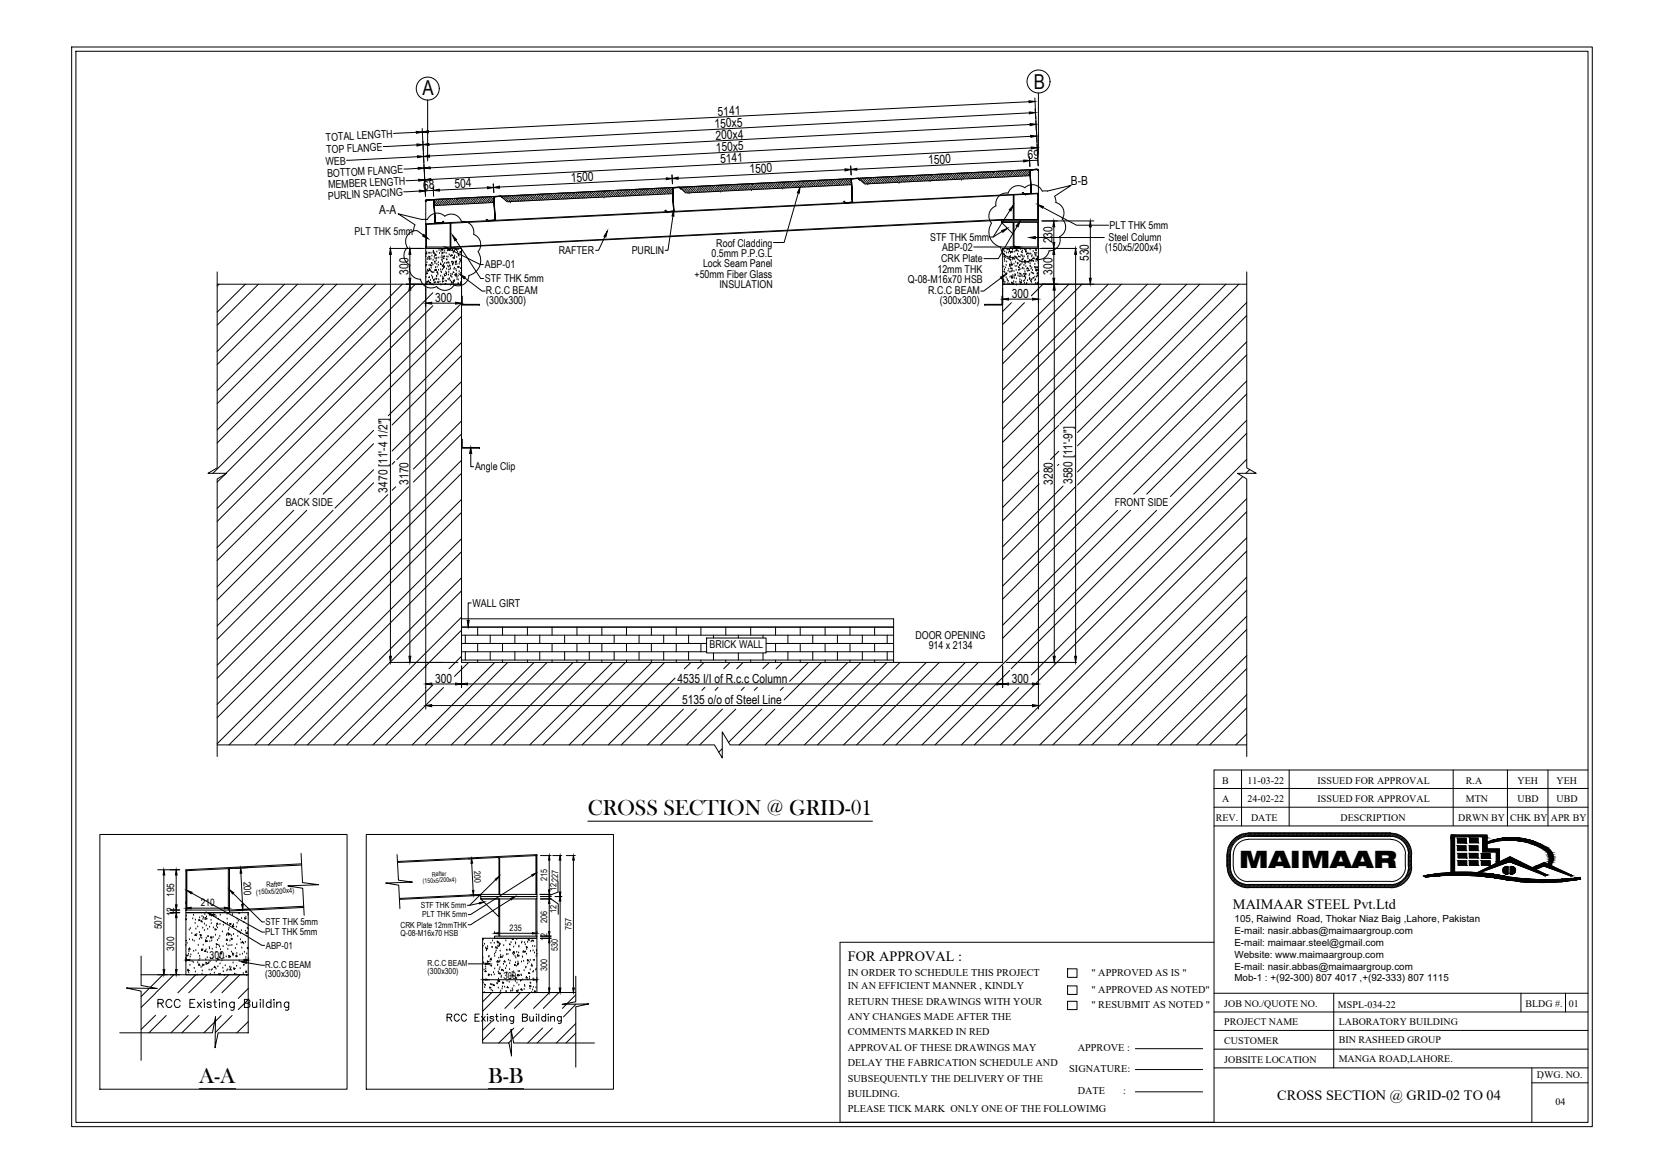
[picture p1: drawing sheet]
<svg xmlns="http://www.w3.org/2000/svg" width="297mm" height="210mm" viewBox="0 0 297 210" stroke-linecap="round" stroke-linejoin="round" font-family="sans-serif">
<defs><g id="words">
<text font-size="4.3" x="221.3" y="155.1">MAIMAAR</text>
<g font-size="4">
<text x="105" y="145.6">CROSS SECTION @ GRID-01</text>
<text x="35.6" y="193.5">A-A</text>
<text x="87.2" y="193.5">B-B</text>
</g>
<g font-size="3.7">
<text x="75.5" y="16.9">A</text>
<text x="184.6" y="15.8">B</text>
</g>
<g font-size="2.5">
<text x="220.2" y="162.4">MAIMAAR STEEL Pvt.Ltd</text>
<text x="151.4" y="171.7">FOR APPROVAL :</text>
<text x="228.1" y="196.4">CROSS SECTION @ GRID-02 TO 04</text>
</g>
<g font-size="2.2">
<text x="127.7" y="22.9" transform="rotate(-3 127.7 22.9)">150x5</text>
<text x="128.2" y="20.7" transform="rotate(-3 128.2 20.7)">5141</text>
<text x="127.9" y="24.9" transform="rotate(-3 127.9 24.9)">200x4</text>
<text x="127.9" y="27.1" transform="rotate(-3 127.9 27.1)">150x5</text>
<text x="128.7" y="29.1" transform="rotate(-3 128.7 29.1)">5141</text>
<text x="165.8" y="29.4" transform="rotate(-3 165.8 29.4)">1500</text>
<text x="183.6" y="28.5" transform="rotate(-2 183.6 28.5)">69</text>
<text x="75.7" y="33.9" transform="rotate(-4 75.7 33.9)">68</text>
<text x="81.3" y="33.6" transform="rotate(-3 81.3 33.6)">504</text>
<text x="102" y="32.5" transform="rotate(-3 102 32.5)">1500</text>
<text x="133.9" y="31" transform="rotate(-3 133.9 31)">1500</text>
<text x="191.3" y="33.1">B-B</text>
<text x="67.7" y="38.2">A-A</text>
<text x="188" y="43.4" transform="rotate(-90 188 43.4)">230</text>
<text x="194.5" y="46.6" transform="rotate(-90 194.5 46.6)">530</text>
<text x="73" y="49.1" transform="rotate(-90 73 49.1)">300</text>
<text x="77.7" y="53.9">300</text>
<text x="180.7" y="53.2">300</text>
<text x="188" y="49.1" transform="rotate(-90 188 49.1)">300</text>
<text x="69.2" y="88" transform="rotate(-90 69.2 88)">3470 [11'-4 1/2&quot;]</text>
<text x="73" y="86.6" transform="rotate(-90 73 86.6)">3170</text>
<text x="188.1" y="86.6" transform="rotate(-90 188.1 86.6)">3280</text>
<text x="191.6" y="86.5" transform="rotate(-90 191.6 86.5)">3580 [11'-9&quot;]</text>
<text x="77.7" y="121.9">300</text>
<text x="121" y="121.9">4535 I/I of R.c.c Column</text>
<text x="121.8" y="125.8">5135 o/o of Steel Line</text>
<text x="180.7" y="121.9">300</text>
</g>
<g font-size="1.9">
<text x="58.2" y="29.5" transform="rotate(-3 58.2 29.5)">WEB</text>
<text x="58.2" y="25.2" transform="rotate(-3 58.2 25.2)">TOTAL LENGTH</text>
<text x="58.3" y="27.4" transform="rotate(-3 58.3 27.4)">TOP FLANGE</text>
<text x="58.5" y="31.6" transform="rotate(-3 58.5 31.6)">BOTTOM FLANGE</text>
<text x="58.6" y="35.7" transform="rotate(-3 58.6 35.7)">PURLIN SPACING</text>
<text x="58.6" y="33.7" transform="rotate(-3 58.6 33.7)">MEMBER LENGTH</text>
<text x="63.3" y="41.9">PLT THK 5mm</text>
<text x="198.2" y="40.9">PLT THK 5mm</text>
<text x="86.6" y="47.9">ABP-01</text>
<text x="99.8" y="45.4">RAFTER</text>
<text x="112.8" y="45.4">PURLIN</text>
<text x="125.6" y="47.8">Lock Seam Panel</text>
<text x="127.1" y="45.9">0.5mm P.P.G.L</text>
<text x="127.9" y="44">Roof Cladding</text>
<text x="166.1" y="43.1">STF THK 5mm</text>
<text x="168.1" y="46.8">CRK Plate</text>
<text x="168.3" y="44.8">ABP-02</text>
<text x="197.4" y="44.8">(150x5/200x4)</text>
<text x="198" y="43">Steel Column</text>
<text x="86.6" y="50.4">STF THK 5mm</text>
<text x="86.8" y="52.5">R.C.C BEAM</text>
<text x="124.1" y="49.6">+50mm Fiber Glass</text>
<text x="128.5" y="51.5">INSULATION</text>
<text x="162.2" y="50.6">Q-08-M16x70 HSB</text>
<text x="165.8" y="52.5">R.C.C BEAM</text>
<text x="167.4" y="48.7">12mm THK</text>
<text x="86.8" y="54.4">(300x300)</text>
<text x="167.9" y="54.4">(300x300)</text>
<text x="84.9" y="83.9">Angle Clip</text>
<text x="51" y="90.4">BACK SIDE</text>
<text x="199.1" y="90.4">FRONT SIDE</text>
<text x="84.4" y="108.4">WALL GIRT</text>
<text x="126.7" y="115.8">BRICK WALL</text>
<text x="163.5" y="114.1">DOOR OPENING</text>
<text x="165.9" y="116">914 x 2134</text>
<text x="37.4" y="171.3">300</text>
</g>
<g font-size="1.8">
<text x="218.3" y="143.3">A</text>
<text x="218.3" y="140">B</text>
<text x="222.8" y="143.3">24-02-22</text>
<text x="222.8" y="140">11-03-22</text>
<text x="235.3" y="143.3">ISSUED FOR APPROVAL</text>
<text x="235.3" y="140">ISSUED FOR APPROVAL</text>
<text x="261.8" y="143.3">MTN</text>
<text x="261.8" y="140">R.A</text>
<text x="271.1" y="143.3">UBD</text>
<text x="271.1" y="140">YEH</text>
<text x="278" y="143.3">UBD</text>
<text x="278" y="140">YEH</text>
<text x="217.1" y="146.7">REV.</text>
<text x="223.4" y="146.7">DATE</text>
<text x="239.5" y="146.7">DESCRIPTION</text>
<text x="260.4" y="146.7">DRWN BY</text>
<text x="269.7" y="146.7">CHK BY</text>
<text x="277" y="146.7">APR BY</text>
<text x="31.1" y="160.2" transform="rotate(-90 31.1 160.2)">195</text>
<text x="35.9" y="161.8">210</text>
<text x="43.5" y="157.5" transform="rotate(87 43.5 157.5)">200</text>
<text x="28.9" y="166" transform="rotate(-90 28.9 166)">507</text>
<text x="31.1" y="163.7" transform="rotate(-90 31.1 163.7)">12</text>
<text x="220.5" y="166.9">E-mail: nasir.abbas@maimaargroup.com</text>
<text x="220.5" y="164.7">105, Raiwind Road, Thokar Niaz Baig ,Lahore, Pakistan</text>
<text x="31.1" y="169.8" transform="rotate(-90 31.1 169.8)">300</text>
<text x="220.5" y="169">E-mail: maimaar.steel@gmail.com</text>
<text x="220.5" y="171.1">Website: www.maimaargroup.com</text>
<text x="220.5" y="173.3">E-mail: nasir.abbas@maimaargroup.com</text>
<text x="151.4" y="174.3">IN ORDER TO SCHEDULE THIS PROJECT</text>
<text x="151.4" y="176.8">IN AN EFFICIENT MANNER , KINDLY</text>
<text x="151.4" y="179.5">RETURN THESE DRAWINGS WITH YOUR</text>
<text x="195" y="174.3">&quot; APPROVED AS IS &quot;</text>
<text x="195" y="177.3">&quot; APPROVED AS NOTED&quot;</text>
<text x="218.7" y="179.9">JOB NO./QUOTE NO.</text>
<text x="220.5" y="175.3">Mob-1 : +(92-300) 807 4017 ,+(92-333) 807 1115</text>
<text x="272.5" y="179.9">BLDG #.</text>
<text x="280.2" y="179.9">01</text>
<text x="151.4" y="182.2">ANY CHANGES MADE AFTER THE</text>
<text x="151.4" y="185">COMMENTS MARKED IN RED</text>
<text x="195" y="180.1">&quot; RESUBMIT AS NOTED &quot;</text>
<text x="218.7" y="183.2">PROJECT NAME</text>
<text x="239" y="180.1">MSPL-034-22</text>
<text x="239.1" y="183.1">LABORATORY BUILDING</text>
<text x="151.4" y="187.7">APPROVAL OF THESE DRAWINGS MAY</text>
<text x="151.4" y="190.5">DELAY THE FABRICATION SCHEDULE AND</text>
<text x="191" y="191.5">SIGNATURE:</text>
<text x="192.5" y="187.8">APPROVE :</text>
<text x="218.7" y="186.5">CUSTOMER</text>
<text x="218.7" y="189.9">JOBSITE LOCATION</text>
<text x="239.1" y="189.8">MANGA ROAD,LAHORE.</text>
<text x="239.1" y="186.4">BIN RASHEED GROUP</text>
<text x="151.4" y="193.2">SUBSEQUENTLY THE DELIVERY OF THE</text>
<text x="151.4" y="195.9">BUILDING.</text>
<text x="192.5" y="195.5">DATE</text>
<text x="200.6" y="195.5">:</text>
<text x="274.5" y="192.6">DWG. NO.</text>
<text x="277.8" y="197.4">04</text>
<text x="151.4" y="198.7">PLEASE TICK MARK ONLY ONE OF THE FOLLOWIMG</text>
</g>
<g font-size="1.7">
<text x="47.4" y="167.1">PLT THK 5mm</text>
<text x="47.4" y="165.3">STF THK 5mm</text>
<text x="47.4" y="172.9">R.C.C BEAM</text>
<text x="47.5" y="169.5">ABP-01</text>
<text x="47.4" y="174.6">(300x300)</text>
<text x="89.9" y="174.8">300</text>
</g>
<g font-size="1.6">
<text x="84.7" y="155.5" transform="rotate(87 84.7 155.5)">200</text>
<text x="97.8" y="157.4" transform="rotate(-90 97.8 157.4)">215</text>
<text x="99.4" y="159.2" transform="rotate(-90 99.4 159.2)">12227</text>
<text x="91" y="166.4">235</text>
<text x="97.8" y="164.9" transform="rotate(-90 97.8 164.9)">206</text>
<text x="99.4" y="163.2" transform="rotate(-90 99.4 163.2)">12</text>
<text x="102.1" y="166.1" transform="rotate(-90 102.1 166.1)">757</text>
<text x="97.8" y="173.5" transform="rotate(-90 97.8 173.5)">300</text>
<text x="97.8" y="168.2" transform="rotate(-90 97.8 168.2)">12</text>
<text x="99.7" y="169.8" transform="rotate(-90 99.7 169.8)">530</text>
</g>
<g font-size="1.5">
<text x="71.5" y="165.7">CRK Plate 12mmTHK</text>
<text x="71.5" y="167.1">Q-08-M16x70 HSB</text>
<text x="75.2" y="162.3">STF THK 5mm</text>
<text x="75.4" y="163.9">PLT THK 5mm</text>
<text x="76.4" y="172.6">R.C.C BEAM</text>
<text x="76.4" y="174">(300x300)</text>
</g>
<g font-size="1.3">
<text x="45.7" y="159.8" transform="rotate(-3 45.7 159.8)">(150x5/200x4)</text>
<text x="47.6" y="158.5" transform="rotate(-3 47.6 158.5)">Rafter</text>
</g>
<g font-size="1.1">
<text x="75.5" y="157.8" transform="rotate(-3 75.5 157.8)">(150x5/200x4)</text>
<text x="77.2" y="156.6" transform="rotate(-3 77.2 156.6)">Rafter</text>
</g>
</g></defs>
<!-- layer: Outer Line -->
<g fill="none" stroke="#000" stroke-width=".18">
<path d="M178.9 39.3l-98.4 4.9M178.9 39.2l-98.4 4.9M181 39.7v4.4M181.1 39.7v4.4M185.3 39.7v4.4M185.5 30.2v4.4l-109.5 5.5v-4.4M185.5 34.5l-109.5 5.5M185.5 39.7v4.4M82.4 50.8v67.5h96.7v-67.5M53.9 154.3l-20.7 1.1v.1l20.7-1M71 153.9l24.9-1.2v.1l-24.9 1.3M85.9 159.9l-14.6 .8"/>
<path d="M85.9 159.8l-14.6 .7M54.2 162.1l-13.2 .6M54.2 161.9l-13.2 .7M89.1 160.6v6.6M89.3 160.6v6.6M95.7 160.6v6.6M95.9 160.6v6.6"/>
</g>
<!-- layer: HATCH -->
<g fill="none" stroke="#000" stroke-width=".18">
<path d="M76.8 35.7h.1M77.1 35.7h.1M77.5 35.7h-.1M77.8 36.2l-.1 .1M77.8 35.6l-.2 .3M77.9 35.6l10.3-.5v1.1l-10.5 .5M78 35.8l-.2 .2M78.2 35.6l-.1 .1M78.2 36.5l-.2 .2M78.4 36.2l-.2 .2M78.5 35.6l-.8 1.1M78.7 35.9l-.2 .2"/>
<path d="M78.8 36.5l-.1 .1M78.9 35.6l-.1 .1M79.1 36.2l-.2 .2M79.2 35.6l-.8 1.1M79.3 35.9l-.1 .2M79.5 36.5l-.1 .1M79.6 35.5l-.2 .2M79.8 36.2l-.2 .2M79.9 35.5l-.8 1.1M80 35.9l-.1 .2M80.2 36.5l-.1 .1M80.2 35.5l-.1 .2"/>
<path d="M80.4 36.2l-.1 .2M80.6 35.5l-.8 1.1M80.7 35.9l-.2 .2M80.8 36.5h.1M80.9 35.5l-.2 .2M81.1 36.2l-.2 .2M81.3 35.4l-.8 1.1M81.3 35.9l-.1 .2M81.6 35.6l-.2 .2M81.7 35.4h.1M81.8 36.2l-.2 .2M82 35.4l-.8 1.1"/>
<path d="M82 35.9l-.2 .2M82.2 35.6l-.1 .2M82.4 35.4h-.1M82.4 36.2l-.1 .2M82.6 35.9l-.1 .2M82.7 35.4l-.9 1.1M82.9 35.6l-.2 .2M83.1 35.4h-.1M83.1 36.2l-.2 .2M83.3 35.9l-.1 .2M83.4 35.4l-.8 1.1M83.6 35.6l-.2 .2"/>
<path d="M83.7 35.3v.1M83.7 36.2l-.1 .2M84 35.9l-.2 .2M84.1 35.3l-.9 1.1M84.3 35.6l-.2 .2M84.4 36.2l-.1 .2M84.5 35.3l-.2 .2M84.7 35.9l-.2 .2M84.8 35.3l-.8 1.1M84.9 35.6l-.2 .2M85.1 36.2l-.1 .1M85.1 35.3l-.1 .2"/>
<path d="M85.3 35.9l-.2 .2M85.5 35.2l-.9 1.1M85.6 35.6l-.2 .2M85.7 36.2v.1M85.8 35.3l-.1 .2M86 35.9l-.2 .2M86.2 35.2l-.8 1.1M86.2 35.6l-.1 .2M86.4 36.3h.1M86.5 35.3l-.2 .2M86.7 35.9l-.2 .2M86.9 35.2l-.9 1.1"/>
<path d="M86.9 35.6l-.1 .2M87.1 35.3l-.1 .2M87.2 35.2h.1M87.3 35.9l-.1 .2M87.6 35.6l-.2 .2M87.6 35.2l-.8 1.1M87.8 35.3l-.2 .2M87.9 35.1v.1M88 35.9l-.2 .2M88.2 35.2l-.8 1M88.2 35.6l-.1 .2M88.2 36v.2"/>
<path d="M89.5 35.1l30.6-1.6 .1 1.1-29.6 1.4zM89.5 35v.1M89.9 35.1l-.2 .2M90.3 35l-.4 .4M90.3 35.4l-.2 .2M90.6 35.1l-.2 .2M90.7 35.7l-.1 .2M90.9 35l-.6 .8M91 35.4l-.2 .2M91.2 36h.1M91.2 35.1l-.1 .2M91.4 35.7l-.2 .2"/>
<path d="M91.7 34.9l-.9 1.1M91.7 35.4l-.2 .2M91.9 35.1l-.2 .2M92 34.9h.1M92.1 35.7l-.2 .2M92.3 35.4l-.2 .2M92.3 34.9l-.8 1.1M92.6 35.1l-.2 .2M92.7 34.9l-.1 .1M92.7 35.7l-.1 .2M93 35.4l-.2 .2M93.1 34.9l-.9 1.1"/>
<path d="M93.2 35.1l-.1 .2M93.4 34.9l-.1 .1M93.4 35.7l-.2 .2M93.7 35.4l-.2 .2M93.7 34.9l-.8 1.1M93.9 35.1l-.2 .2M94.1 34.8l-.1 .2M94.1 35.7l-.1 .2M94.3 35.4l-.1 .2M94.4 34.8l-.8 1.1M94.5 35.1l-.1 .2M94.7 35.7l-.1 .2"/>
<path d="M94.8 34.8l-.2 .2M95 35.4l-.2 .2M95.1 34.8l-.8 1.1M95.2 35.1l-.1 .2M95.4 35.7l-.1 .1M95.5 34.8l-.2 .2M95.6 35.4l-.1 .2M95.8 34.7l-.8 1.1M95.9 35.1l-.2 .2M96.1 35.7l-.1 .1M96.1 34.8l-.1 .2M96.3 35.4l-.1 .2"/>
<path d="M96.5 34.7l-.8 1.1M96.5 35.1l-.1 .2M96.7 35.7h.1M96.8 34.8l-.2 .2M96.9 34.7h.1M97 35.4l-.2 .2M97.2 34.6l-.8 1.2M97.2 35.1l-.2 .2M97.5 34.8l-.2 .2M97.6 34.6v.1M97.6 35.4l-.1 .3M97.9 35.1l-.2 .2"/>
<path d="M97.9 34.6l-.8 1.1M98.1 34.8l-.1 .2M98.3 34.6l-.1 .1M98.3 35.4l-.2 .3M98.6 35.1l-.2 .2M98.6 34.6l-.8 1.1M98.8 34.8l-.2 .2M98.9 34.6v.1M99 35.4l-.2 .3M99.2 35.1l-.2 .2M99.3 34.6l-.8 1.1M99.5 34.8l-.2 .2"/>
<path d="M99.6 35.4l-.1 .2M99.7 34.6l-.2 .1M99.9 35.1l-.2 .2M100 34.5l-.8 1.1M100.1 34.8l-.1 .2M100.3 35.4l-.1 .2M100.3 34.5l-.1 .2M100.6 35.2l-.2 .2M100.7 34.5l-.9 1.1M100.8 34.8l-.2 .2M101 35.4l-.1 .1M101 34.5l-.1 .2"/>
<path d="M101.2 35.2l-.1 .2M101.4 34.4l-.8 1.2M101.4 34.8l-.1 .2M101.6 35.4v.1M101.7 34.5l-.2 .2M101.9 35.2l-.2 .2M102.1 34.4l-.9 1.1M102.1 34.8l-.1 .2M102.3 35.4v.1M102.4 34.5l-.2 .2M102.5 34.4h.1M102.5 35.2l-.1 .2"/>
<path d="M102.8 34.4l-.8 1.1M102.8 34.8l-.2 .2M103 34.5l-.1 .2M103.1 34.3v.1M103.2 35.2l-.1 .2M103.4 34.9l-.1 .2M103.5 34.3l-.9 1.1M103.7 34.5l-.2 .2M103.9 34.3l-.1 .1M103.9 35.2l-.2 .2M104.1 34.9l-.2 .2M104.2 34.3l-.9 1.1"/>
<path d="M104.4 34.5l-.2 .2M104.5 34.3v.1M104.5 35.2l-.1 .2M104.8 34.9l-.2 .2M104.9 34.3l-.9 1.1M105 34.5l-.1 .2M105.2 34.3l-.1 .1M105.2 35.2l-.1 .1M105.5 34.9l-.2 .2M105.6 34.3l-.9 1.1M105.7 34.5l-.2 .2M105.9 35.2l-.1 .1"/>
<path d="M105.9 34.2l-.1 .2M106.1 34.9l-.2 .2M106.3 34.2l-.9 1.1M106.4 34.6l-.2 .2M106.5 35.2v.1M106.6 34.2l-.2 .2M106.8 34.9l-.2 .2M107 34.2l-.9 1.1M107 34.6l-.1 .2M107.2 35.2h.1M107.2 34.2l-.1 .2M107.5 34.9l-.2 .2"/>
<path d="M107.7 34.1l-.9 1.1M107.7 34.6l-.2 .2M107.9 35.2h.1M107.9 34.2l-.1 .2M108 34.1h.1M108.1 34.9l-.1 .2M108.3 34.1l-.8 1.1M108.3 34.6l-.1 .2M108.6 34.2l-.2 .2M108.7 34.1h.1M108.8 34.9l-.2 .2M109 34.6l-.1 .2"/>
<path d="M109.1 34.1l-.9 1.1M109.3 34.3l-.2 .2M109.4 34.1h.1M109.4 34.9l-.1 .2M109.7 34.6l-.2 .2M109.7 34.1l-.8 1.1M109.9 34.3l-.1 .2M110.1 34l-.1 .1M110.1 34.9l-.1 .2M110.3 34.6l-.1 .2M110.5 34l-.9 1.1M110.6 34.3l-.2 .2"/>
<path d="M110.8 34.9l-.2 .2M110.8 34l-.1 .1M111 34.6l-.2 .2M111.1 34l-.8 1.1M111.3 34.3l-.2 .2M111.4 34.9v.1M111.5 34l-.1 .1M111.7 34.6l-.2 .2M111.9 33.9l-.9 1.1M111.9 34.3l-.1 .2M112.1 34.9l-.1 .1M112.2 34l-.2 .2"/>
<path d="M112.4 34.6l-.2 .2M112.5 33.9l-.8 1.1M112.6 34.3l-.2 .2M112.8 34.9h-.1M112.8 34l-.1 .2M113 34.6l-.2 .2M113.3 33.8l-.9 1.2M113.3 34.3l-.2 .2M113.5 34l-.2 .2M113.6 33.8h.1M113.7 34.6l-.2 .2M113.9 33.8l-.8 1.1"/>
<path d="M113.9 34.3l-.1 .2M114.1 34l-.1 .2M114.3 33.8h-.1M114.4 34.6l-.2 .2M114.6 34.3l-.2 .2M114.7 33.8l-.9 1.1M114.8 34l-.1 .2M115 33.8l-.1 .1M115 34.6l-.1 .2M115.2 34.3l-.1 .2M115.3 33.8l-.8 1.1M115.5 34l-.2 .2"/>
<path d="M115.7 33.8l-.1 .1M115.7 34.6l-.2 .2M115.9 34.3l-.1 .2M116 33.7l-.8 1.1M116.2 34l-.2 .2M116.3 34.6l-.1 .2M116.4 33.7l-.1 .2M116.6 34.3l-.2 .2M116.7 33.7l-.8 1.1M116.8 34l-.1 .2M117 34.6l-.1 .1M117.1 33.7l-.2 .2"/>
<path d="M117.2 34.3l-.1 .2M117.4 33.7l-.8 1.1M117.5 34l-.2 .2M117.7 34.6l-.1 .1M117.7 33.7l-.1 .2M117.9 34.3l-.2 .2M118.1 33.6l-.8 1.1M118.2 34l-.2 .2M118.3 34.6v.1M118.4 33.7l-.1 .2M118.6 34.3l-.2 .2M118.8 33.6l-.8 1.1"/>
<path d="M118.8 34l-.1 .2M119.1 33.7l-.2 .2M119.1 33.5v.1M119.3 34.3l-.2 .2M119.5 34l-.2 .2M119.5 33.5l-.8 1.1M119.7 33.7l-.1 .2M119.9 33.5l-.1 .1M119.9 34.3l-.2 .3M120.1 33.6l-.7 1M120.2 34.4l-.1 .2M120.2 34.1l-.2 .1"/>
<path d="M121.4 33.5l30.6-1.6 .1 1.1-29.6 1.5zM121.5 33.5h-.1M121.8 33.5l-.2 .2M122.2 33.4l-.4 .4M122.2 33.8l-.1 .2M122.5 33.5l-.2 .2M122.7 34.1l-.2 .2M122.9 33.4l-.7 .8M122.9 33.8l-.2 .2M123.1 34.4h.1M123.2 33.5l-.2 .2M123.3 34.1l-.1 .2"/>
<path d="M123.6 33.3l-.9 1.1M123.6 33.8l-.2 .2M123.8 33.5l-.2 .2M123.9 33.3v.1M124 34.1l-.2 .2M124.2 33.8l-.1 .2M124.3 33.3l-.9 1.1M124.5 33.5l-.2 .2M124.6 33.3v.1M124.6 34.1l-.1 .2M124.9 33.8l-.2 .2M125 33.3l-.9 1.1"/>
<path d="M125.2 33.5l-.2 .2M125.3 33.2l-.1 .2M125.3 34.1l-.1 .2M125.6 33.8l-.2 .2M125.7 33.2l-.9 1.1M125.8 33.5l-.1 .2M126 33.2l-.1 .2M126 34.1l-.1 .2M126.2 33.8l-.1 .2M126.3 33.2l-.8 1.1M126.5 33.5l-.2 .2M126.7 34.1l-.2 .2"/>
<path d="M126.7 33.2l-.2 .2M126.9 33.8l-.2 .2M127.1 33.2l-.9 1.1M127.1 33.5l-.1 .2M127.3 34.1v.1M127.4 33.2l-.2 .2M127.6 33.8l-.2 .3M127.7 33.1l-.8 1.2M127.8 33.5l-.2 .2M128 34.1l-.1 .1M128 33.2l-.1 .2M128.2 33.8l-.1 .3"/>
<path d="M128.5 33.1l-.9 1.1M128.5 33.5l-.2 .2M128.7 34.1h.1M128.7 33.2l-.2 .2M128.8 33.1h.1M128.9 33.8l-.2 .3M129.1 33.1l-.8 1.1M129.1 33.5l-.1 .2M129.4 33.2l-.2 .2M129.5 33v.1M129.6 33.8l-.2 .3M129.8 33.5l-.2 .2"/>
<path d="M129.9 33l-.9 1.1M130.1 33.2l-.2 .2M130.2 33l-.1 .1M130.2 33.8l-.1 .3M130.5 33.5l-.2 .3M130.5 33l-.8 1.1M130.7 33.2l-.1 .2M130.9 33l-.1 .1M130.9 33.8l-.2 .3M131.1 33.5l-.1 .3M131.2 32.9l-.8 1.2M131.4 33.2l-.2 .2"/>
<path d="M131.5 33.8l-.1 .2M131.6 32.9l-.1 .2M131.8 33.5l-.2 .3M131.9 32.9l-.8 1.2M132.1 33.2l-.2 .2M132.2 33.8l-.1 .2M132.3 32.9l-.2 .2M132.5 33.5l-.2 .3M132.6 32.9l-.8 1.1M132.7 33.2l-.1 .2M132.9 33.9l-.1 .1M132.9 32.9l-.1 .2"/>
<path d="M133.2 33.5l-.2 .3M133.3 32.9l-.8 1.1M133.4 33.2l-.2 .3M133.6 33.9h-.1M133.6 32.9l-.2 .2M133.8 33.5l-.2 .3M134 32.8l-.8 1.1M134 33.2l-.1 .3M134.2 33.9h.1M134.3 32.9l-.2 .2M134.4 32.8h.1M134.5 33.5l-.2 .3"/>
<path d="M134.7 32.8l-.8 1.1M134.7 33.2l-.2 .3M134.9 32.9l-.1 .2M135.1 32.8h-.1M135.1 33.5l-.1 .3M135.4 33.2l-.2 .3M135.4 32.7l-.9 1.1M135.6 32.9l-.2 .2M135.8 32.7l-.1 .1M135.8 33.6l-.1 .2M136 33.2l-.1 .3M136.1 32.7l-.8 1.1"/>
<path d="M136.3 32.9l-.2 .3M136.5 32.7l-.1 .1M136.5 33.6l-.2 .2M136.7 33.2l-.2 .3M136.8 32.7l-.9 1.1M137 32.9l-.2 .3M137.1 32.7l-.1 .1M137.1 33.6l-.1 .2M137.4 33.2l-.2 .3M137.5 32.7l-.8 1.1M137.6 32.9l-.1 .3M137.8 33.6l-.1 .1"/>
<path d="M137.9 32.6l-.2 .2M138 33.2l-.1 .3M138.2 32.6l-.9 1.1M138.3 32.9l-.2 .3M138.4 33.6v.1M138.5 32.6l-.1 .2M138.7 33.3l-.2 .2M138.9 32.6l-.8 1.1M139 32.9l-.2 .3M139.1 33.6h.1M139.2 32.7l-.2 .2M139.4 33.3l-.2 .2"/>
<path d="M139.6 32.5l-.9 1.2M139.6 32.9l-.1 .3M139.8 33.6h.1M139.8 32.7l-.1 .2M139.9 32.5h.1M140.1 33.3l-.2 .2M140.3 32.9l-.2 .3M140.3 32.5l-.8 1.1M140.5 32.7l-.2 .2M140.6 32.5h.1M140.7 33.3l-.2 .2M140.9 32.9l-.1 .3"/>
<path d="M141 32.5l-.9 1.1M141.2 32.7l-.2 .2M141.3 32.4v.1M141.4 33.3l-.2 .2M141.6 33l-.2 .2M141.7 32.4l-.9 1.1M141.8 32.7l-.1 .2M142 32.4l-.1 .2M142 33.3l-.1 .2M142.3 33l-.2 .2M142.4 32.4l-.9 1.1M142.5 32.7l-.2 .2"/>
<path d="M142.7 33.3l-.1 .2M142.7 32.4l-.1 .2M142.9 33l-.1 .2M143.1 32.4l-.9 1.1M143.2 32.7l-.2 .2M143.4 33.3l-.1 .1M143.4 32.4l-.1 .2M143.6 33l-.2 .2M143.8 32.3l-.9 1.2M143.9 32.7l-.2 .2M144 33.3l-.1 .1M144.1 32.4l-.2 .2"/>
<path d="M144.3 33l-.2 .2M144.5 32.3l-.9 1.1M144.5 32.7l-.1 .2M144.7 33.3v.1M144.8 32.4l-.2 .2M144.9 33l-.1 .2M145.2 32.3l-.9 1.1M145.2 32.7l-.2 .2M145.4 32.4l-.1 .2M145.5 32.2v.1M145.6 33l-.2 .2M145.9 32.2l-.9 1.1"/>
<path d="M145.9 32.7l-.2 .2M146.1 32.4l-.2 .2M146.2 32.2l-.1 .1M146.3 33l-.2 .2M146.5 32.7l-.1 .2M146.6 32.2l-.9 1.1M146.7 32.4l-.1 .2M146.9 32.2l-.1 .1M147 33l-.2 .2M147.2 32.7l-.2 .2M147.2 32.1l-.8 1.2M147.4 32.4l-.2 .2"/>
<path d="M147.6 32.1l-.1 .2M147.6 33l-.1 .2M147.8 32.7l-.1 .2M147.9 32.1l-.8 1.1M148.1 32.4l-.2 .2M148.3 33l-.2 .2M148.3 32.1l-.1 .2M148.5 32.7l-.1 .2M148.6 32.1l-.8 1.1M148.7 32.4l-.1 .2M148.9 33v.2M149 32.1l-.2 .2"/>
<path d="M149.2 32.7l-.2 .2M149.3 32.1l-.8 1.1M149.4 32.4l-.2 .2M149.6 33l-.1 .1M149.7 32.1l-.2 .2M149.8 32.7l-.1 .2M150 32l-.8 1.1M150.1 32.4l-.2 .2M150.3 33v.1M150.3 32.1l-.1 .2M150.5 32.7l-.2 .2M150.7 32l-.8 1.1"/>
<path d="M150.8 32.4l-.2 .2M151 32.1l-.2 .2M151.1 32h.1M151.2 32.7l-.2 .2M151.4 32.4l-.1 .2M151.4 31.9l-.8 1.2M151.7 32.1l-.2 .2M151.8 31.9l-.1 .1M151.8 32.7l-.1 .2M152 32l-.7 1M152.1 32.9l-.1 .1M152.1 32.4l-.2 .2"/>
<path d="M153.3 31.8l30.7-1.5v1.1l-29.6 1.5zM153.4 31.8l-.1 .1M153.7 31.8l-.1 .3M154.1 31.8l-.3 .5M154.1 32.2l-.1 .2M154.4 31.8l-.2 .3M154.6 32.5l-.2 .2M154.8 31.8l-.7 .8M154.8 32.2l-.1 .2M155 32.8h.1M155.1 31.8l-.2 .3M155.3 32.5l-.2 .2"/>
<path d="M155.5 31.8l-.8 1.1M155.5 32.2l-.2 .2M155.7 31.9l-.1 .2M155.8 31.7v.1M155.9 32.5l-.1 .2M156.1 32.2l-.1 .2M156.2 31.7l-.9 1.1M156.4 31.9l-.2 .2M156.5 31.7v.1M156.6 32.5l-.2 .2M156.8 32.2l-.2 .2M156.9 31.7l-.8 1.1"/>
<path d="M157.1 31.9l-.2 .2M157.2 31.7v.1M157.2 32.5l-.1 .2M157.5 32.2l-.2 .2M157.6 31.6l-.9 1.1M157.7 31.9l-.1 .2M157.9 31.6l-.1 .2M157.9 32.5l-.1 .2M158.2 32.2l-.2 .2M158.3 31.6l-.8 1.1M158.4 31.9l-.2 .2M158.6 32.5l-.1 .2"/>
<path d="M158.6 31.6l-.1 .2M158.8 32.2l-.2 .2M159 31.6l-.9 1.1M159.1 31.9l-.2 .2M159.2 32.5v.1M159.3 31.6l-.2 .2M159.5 32.2l-.2 .2M159.7 31.6l-.9 1.1M159.7 31.9l-.1 .2M159.9 32.5v.1M159.9 31.6l-.1 .2M160.2 32.2l-.2 .2"/>
<path d="M160.4 31.5l-.9 1.1M160.4 31.9l-.2 .2M160.6 32.6h.1M160.6 31.6l-.1 .2M160.7 31.5h.1M160.8 32.2l-.1 .2M161.1 31.5l-.9 1.1M161.1 31.9l-.2 .2M161.3 31.6l-.2 .2M161.4 31.5h.1M161.5 32.2l-.2 .2M161.7 31.9l-.1 .2"/>
<path d="M161.8 31.4l-.9 1.1M162 31.6l-.2 .2M162.1 31.4v.1M162.2 32.2l-.2 .2M162.4 31.9l-.2 .2M162.4 31.4l-.8 1.1M162.6 31.6l-.1 .2M162.8 31.4l-.1 .1M162.8 32.2l-.1 .2M163 31.9l-.1 .2M163.2 31.4l-.9 1.1M163.3 31.6l-.2 .2"/>
<path d="M163.5 32.3l-.2 .1M163.5 31.3l-.1 .2M163.7 31.9l-.2 .2M163.8 31.3l-.8 1.1M164 31.6l-.2 .2M164.1 32.3v.1M164.2 31.3l-.1 .2M164.4 31.9l-.2 .2M164.6 31.3l-.9 1.1M164.6 31.6l-.1 .2M164.8 32.3l-.1 .1M164.9 31.3l-.2 .2"/>
<path d="M165.1 31.9l-.2 .2M165.2 31.3l-.8 1.1M165.3 31.6l-.2 .2M165.5 32.3h.1M165.5 31.3l-.1 .2M165.7 31.9l-.1 .2M166 31.2l-.9 1.1M166 31.6l-.2 .2M166.1 32.3h.1M166.2 31.3l-.2 .2M166.3 31.2h.1M166.4 32l-.2 .2"/>
<path d="M166.6 31.2l-.8 1.1M166.6 31.6l-.1 .2M166.8 31.3l-.1 .3M167 31.2h-.1M167.1 32l-.2 .2M167.3 31.6l-.2 .2M167.3 31.2l-.8 1.1M167.5 31.3l-.1 .3M167.7 31.1l-.1 .1M167.7 32l-.1 .2M168 31.6l-.2 .2M168 31.1l-.8 1.1"/>
<path d="M168.2 31.3l-.2 .3M168.4 31.1l-.1 .1M168.4 32l-.2 .2M168.6 31.6l-.1 .2M168.7 31.1l-.8 1.1M168.9 31.3l-.2 .3M169.1 32l-.2 .1M169.1 31.1l-.1 .1M169.3 31.7l-.2 .2M169.4 31l-.8 1.1M169.5 31.3l-.1 .3M169.7 32l-.1 .1"/>
<path d="M169.8 31l-.2 .3M169.9 31.7l-.1 .2M170.1 31l-.8 1.1M170.2 31.3l-.2 .3M170.4 32l-.1 .1M170.4 31l-.1 .3M170.6 31.7l-.2 .2M170.8 31l-.8 1.1M170.9 31.3l-.2 .3M171 32h.1M171.1 31l-.1 .3M171.3 31.7l-.2 .2"/>
<path d="M171.5 31l-.8 1.1M171.5 31.3l-.1 .3M171.7 32h.1M171.8 31l-.2 .3M171.8 30.9h.1M172 31.7l-.2 .2M172.2 31.4l-.1 .2M172.2 30.9l-.8 1.1M172.4 31l-.1 .3M172.6 30.9l-.1 .1M172.6 31.7l-.1 .2M172.9 31.4l-.2 .2"/>
<path d="M172.9 30.9l-.8 1.1M173.1 31l-.2 .3M173.2 30.9v.1M173.3 31.7l-.2 .2M173.5 31.4l-.1 .2M173.6 30.8l-.8 1.1M173.8 31l-.2 .3M174 30.8l-.2 .2M174 31.7l-.2 .2M174.2 31.4l-.2 .2M174.3 30.8l-.8 1.1M174.4 31l-.1 .3"/>
<path d="M174.6 30.8l-.1 .2M174.6 31.7l-.1 .1M174.9 31.4l-.2 .2M175 30.8l-.9 1.1M175.1 31.1l-.2 .2M175.3 31.7l-.1 .1M175.4 30.7l-.2 .3M175.5 31.4l-.1 .2M175.7 30.7l-.8 1.1M175.8 31.1l-.2 .2M176 31.7l-.1 .1M176 30.7l-.1 .3"/>
<path d="M176.2 31.4l-.2 .2M176.4 30.7l-.9 1.1M176.4 31.1l-.1 .2M176.6 31.7v.1M176.7 30.7l-.2 .3M176.8 31.4l-.1 .2M177.1 30.7l-.9 1.1M177.1 31.1l-.2 .2M177.3 30.7l-.1 .3M177.4 30.7h.1M177.5 31.4l-.2 .2M177.8 30.6l-.9 1.1"/>
<path d="M177.8 31.1l-.2 .2M178 30.8l-.1 .2M178.1 30.6v.1M178.2 31.4l-.2 .2M178.4 31.1l-.1 .2M178.5 30.6l-.9 1.1M178.7 30.8l-.2 .2M178.8 30.6l-.1 .1M178.9 31.4l-.2 .2M179.1 31.1l-.1 .2M179.2 30.6l-.9 1.1M179.3 30.8l-.1 .2"/>
<path d="M179.5 30.5l-.1 .2M179.5 31.4l-.1 .2M179.8 31.1l-.2 .2M179.9 30.5l-.9 1.1M180 30.8l-.2 .2M180.2 31.4l-.1 .2M180.2 30.5l-.1 .2M180.4 31.1l-.1 .2M180.6 30.5l-.9 1.1M180.7 30.8l-.2 .2M180.9 31.4l-.1 .2M180.9 30.5l-.2 .2"/>
<path d="M181.1 31.1l-.2 .2M181.2 30.5l-.8 1.1M181.3 30.8l-.1 .2M181.5 31.4v.1M181.6 30.5l-.2 .2M181.8 31.1l-.2 .2M182 30.4l-.9 1.2M182 30.8l-.2 .2M182.2 31.4v.1M182.3 30.5l-.2 .2M182.4 31.1l-.1 .2M182.6 30.4l-.8 1.1"/>
<path d="M182.7 30.8l-.2 .2M182.9 30.5l-.1 .2M183 30.4h.1M183.1 31.1l-.2 .2M183.3 30.8l-.1 .2M183.4 30.4l-.9 1.1M183.6 30.5l-.2 .2M183.7 30.3v.1M183.7 31.1l-.1 .2M184 30.5l-.8 .9M184 31.3l-.1 .1M184 30.8l-.2 .2"/>
<path d="M38.8 48.6v35l-1.7 1h3.4l-1.7 1v49.5M38.8 50.8h43.6M39.1 50.8l-.3 .3M43.8 50.8l-5 5M46.2 50.8l-7.4 7.3M50.8 50.8l-12 12M53.1 50.8l-14.3 14.3M57.8 50.8l-19 19M60.2 50.8l-21.4 21.3M64.8 50.8l-26 26M67.2 50.8l-28.4 28.3M71.9 50.8l-33.9 33.8"/>
<path d="M74.2 50.8l-33.8 33.8M76 44.4h6.4v6.4h-6.4zM76 45.7v.1M76.1 47.3h.1M76.1 49.4h.1M76.1 48.9h.1M76.1 47.2l.1 .1h-.1zM76.1 45.2l.1 .2h-.2zM76.2 50.6h.1M76.2 45.1h.1M76.2 50.3h.1M76.2 50.5h.1"/>
<path d="M76.2 45h.1M76.2 48.7l.2 .1-.1 .1zM76.3 48.4h.1M76.3 46.8h.1M76.3 46.2h.1M76.3 48.1h.1M76.3 50.3h.2l-.1 .1zM76.4 45.9h.1M76.5 48.3l.1 .1h-.2zM76.5 50.1h.1M76.6 49.5h.1M76.6 45.8l.2 .1h-.2v-.1"/>
<path d="M76.6 45.1h.1M76.6 47.3h.1M76.6 46.2h.1M76.7 47.9h.1M76.7 48.1l.1 .1-.1 .1zM76.7 49.4h.1M76.8 46.2h.1M76.8 47.2h.1M76.9 49.9h.1M76.9 50.5l-.2-.2v.3l.2-.1M76.9 48.3h.1M76.9 50.5h.1"/>
<path d="M76.9 47.3h.1M77 46.1h.1M77 45.1h.1M77 47.7h.1M77.1 48.4h.1M77.1 47.3h.1M77.1 49.1h.1M77.1 46.9l.1 .1h-.1zM77.1 45.6h.1M77.1 50.7h.1M77.2 49.6h.1M77.3 49.4h.1"/>
<path d="M77.3 48.5h.1M77.3 47.2h.1M77.3 52.3l-38.5 38.5M77.3 54.6l-38.5 38.5M77.4 44.9h.1M77.4 46.3h.1M77.4 50.7h.1M77.4 44.7h.1M77.5 48.5h.1M77.5 44.8h.1M77.5 45.1l.1 .1-.1 .1zM77.5 49.9v.2h-.1z"/>
<path d="M77.5 50.3h.1M77.6 45.8h.1M77.6 50.4h.1M77.6 46.7l.1 .1h-.1zM77.7 48.2h.1M77.7 49.8h.1M77.7 46h.1M77.7 46.9h.1M77.7 45.3h.1M77.7 48.2l.2 .1h-.1zM77.7 45.5l.1 .1h-.1zM77.8 47.6h.1"/>
<path d="M77.8 50.3h.1M77.9 48.1h.1M77.9 45.4h.1M77.9 46.4h.1M77.9 49.7h.1M77.9 46h.1M77.9 49.7l.1 .1h-.1zM78 49.2h.1M78 44.8h.1M78 47h.1M78 45.9h.1M78.1 47.6h.1"/>
<path d="M78.1 48.5l.1 .2h-.2zM78.2 50.3h.1M78.2 48.9h.1M78.2 48.7h.1M78.2 51.4h.1M78.3 46.8h.1M78.3 48.1h.1M78.3 50.3h.1M78.3 47.2h.1M78.4 45.9h.1M78.4 49.8h.1M78.4 44.5h.1"/>
<path d="M78.5 45.1h.1M78.6 50.2h.1M78.7 47h.1M78.7 49.2h.1M78.7 48h.1M78.7 47.1l.1 .2zM78.8 44.8h.1M78.8 50.7h.1M78.8 44.4h.1M78.8 48.4h.1M78.8 45.9h.1M78.9 48.5h.1"/>
<path d="M78.9 44.5h.1M78.9 45.5h.1M78.9 46.3h.1M79 46.4h.1M79 44.5l.1 .1-.1 .1zM79 47.4l.2 .1-.2 .1zM79.1 48h.1M79.1 50.2h.1M79.1 46.7h.1M79.1 49.7l.2 .1-.2 .1zM79.1 45.8h.1M79.1 49.3h.1"/>
<path d="M79.1 50.2l.1 .1h-.2zM79.1 46.1l.2 .1h-.1zM79.1 45.2l-.1-.1v.2l.2-.1M79.2 49.6h.1M79.2 47.1h.1M79.2 47.8h.1M79.3 47.6l.1 .1h-.1zM79.3 45.7h.1M79.3 45h.1M79.3 48.9h.1M79.3 47.5h.1M79.3 45.7l.1 .2z"/>
<path d="M79.4 49.1h.1M79.4 44.6h.1M79.4 46.9h.1M79.4 49.2h.2l-.2 .1zM79.5 50.6h.1M79.5 50.1h.1M79.6 50.8h.1M79.6 48.4h.1M79.7 45.1h.1M79.7 48.8l.1 .1zM79.7 50.1h.1M79.7 46.2h.1"/>
<path d="M79.7 46.9h.1M79.8 47.9h.1M79.8 49h.1M79.8 48.7h.1M79.8 45.7h.1M79.9 46.2h.1M79.9 46.8h.1M79.9 44.6h.1M79.9 44.4l.1 .1v-.1M80 47.4h.1M80 44.6h.1M80 49.7h.1"/>
<path d="M80 45.7h.1M80.1 49h.1M80.2 44.5h.1M80.2 46.8h.1M80.2 47.6h.1M80.2 48.5h.1M80.2 48.1h.1M80.2 44.4h.1M80.2 46.9h.1M80.2 49.8h.1M80.2 45.4h.1M80.3 49.6h.1"/>
<path d="M80.3 47.3l.1 .2h-.1zM80.4 48h.1M80.4 47.8h.1M80.4 50h.1M80.4 50.8h.1M80.5 45.6h.1M80.5 49.1h.1M80.5 48.8h.1M80.6 49.2h.1M80.6 45.6h.1M80.7 46.7h.1M80.7 50.3h.1"/>
<path d="M80.7 45.5l.1 .1h-.1zM80.7 49.4h.1M80.7 50.4l.1 .2-.2-.1zM80.8 48.9h.1M80.8 44.5h.1M80.8 47l.2 .1-.2 .1zM80.8 46.7h.1M80.8 47.2h.1M80.9 44.5h.1M81 45h.1M81 50.1h.1M81 48.6l.1 .1h-.1z"/>
<path d="M81 45.9v.2h-.1zM81 50.4h.1M81 46.8h.1M81 44.8h.1M81.1 47.9h.1M81.1 50.1l.1 .1h-.1zM81.1 49.9h.1M81.2 47.7h.1M81.2 45.8h.1M81.2 46h.1M81.2 44.6h.1M81.2 45.5h.1"/>
<path d="M81.3 44.4l.2 .1h-.2zM81.3 49l.1 .2-.1-.1zM81.3 47.1h.1M81.3 46.7l.2 .1-.2 .1zM81.4 49l.2 .1-.2 .1zM81.4 47.9h.1M81.5 49.2h.1M81.5 48.8h.1M81.5 48.2h.1M81.5 46.6h.1M81.6 47.1h.1M81.6 45.8h.1"/>
<path d="M81.6 44.5v.2h-.1zM81.6 49.8h.1M81.6 49.4h.1M81.7 44.9h.1M81.8 47.6h.1M81.8 50.5h.1M81.8 49.8h.1M81.8 45.4h.1M81.8 44.4h.1M81.8 49.1h.1M81.9 45.4h.1M81.9 50.6h.1"/>
<path d="M81.9 45.2h.1M81.9 47.6l.1 .1h-.1zM82 45.6h.1M82 48.4h.1M82 47h.1M82.1 46.2h.1M82.1 46.7h.1M82.2 45.1h.1M82.2 44.9l.2 .1-.2 .1zM82.2 46.5h.1M82.2 48.7h.1M82.3 47.8h.1"/>
<path d="M82.3 50.3h.1M82.3 50.8v-.2l.1 .2M82.3 46.2h.1M82.4 49.7h.1M82.4 46.4h.1M82.4 49h.1M82.4 48.2h.1M82.4 56.5l-43.6 43.6M82.4 46.5v.1M82.4 54.2l-43.6 43.6M179.1 49.1h.1M179.1 44.4h6.4v6.4h-6.4z"/>
<path d="M179.1 50.8h43.6M179.1 48.4v.1M179.1 50.2l.1 .1zM179.2 49.7h.1M179.2 50h.1l-.1 .1zM179.3 50.8l-.2 .1M179.3 47.5h.1M179.3 50.6h.1M179.3 50.2h.1M179.3 45.4h.1M179.4 48.4h.1M179.4 45.4h.1"/>
<path d="M179.4 45.7l.1 .2h-.2zM179.4 46.2h.1M179.4 48h.1M179.5 46.5h.1M179.5 48.5h.1M179.5 44.8h.1M179.5 50.3h.1M179.5 45.9h.1M179.6 47.7h.1M179.7 48.8h.1M179.7 47.2h.1M179.7 49.4h.1"/>
<path d="M179.7 48.8l.1 .2-.1-.1zM179.8 45h.1M179.8 48.8h.1M179.8 46.6h.1M179.9 44.5h.1M179.9 49.7h.1M179.9 46h.1M179.9 49.9h.1M180 44.4l-.1 .1h.2l-.1-.1M180 50.5h.1M180.1 48.3h.1M180.1 46.1h.1"/>
<path d="M180.1 50.1h.1M180.1 45h.1M180.2 47.9h.1M180.3 50.6h.1M180.3 46.1h.1M180.3 44.8l.1 .1h-.1zM180.3 45.7h.1M180.3 44.5h.1M180.3 47.2h.1M180.4 48.4h.1M180.4 47.4v.2l-.1-.1zM180.4 49.3h.1"/>
<path d="M180.4 47.3h.1M180.4 46.3l.2 .1-.2 .1zM180.4 47.1h.1M180.5 44.9h.1M180.5 46.3h.1M180.5 45.6h.1M180.5 45.1h.1M180.5 47.9h.2l-.1 .1zM180.6 48.4h.1M180.6 49.2h.1M180.6 46.8h.1M180.6 44.9l.2 .1-.2 .1z"/>
<path d="M180.7 47.2l.2 .1-.2 .1v-.2M180.7 54.1l-1.6 1.5M180.7 49.4l.2 .2-.2 .1zM180.7 50.4h.1M180.7 47h.1M180.7 49.5h.1M180.7 48.4h.1M180.7 50.4l.1 .2h-.1zM180.8 48.2h.1M180.8 47.9h.1M180.8 46h.1M180.8 44.8h.1"/>
<path d="M180.9 50.6h.1M180.9 44.5h.1M180.9 49h.1M180.9 46.2h.1M181 46l.1 .1h-.2zM181 50.5h.1M181.1 50.1h.1M181.1 47h.1M181.1 49.2h.1M181.1 48.3h.1M181.2 44.8h.1M181.2 49.5h.1"/>
<path d="M181.2 46.2h.1M181.3 48.9h.1M181.3 45.7h.1M181.3 47.4h.1M181.4 49v.2h-.1zM181.4 46.7h.1M181.5 50.3h.1M181.5 44.7h.1M181.5 45.9h.1M181.5 48.1h.1M181.5 44.5h.1M181.5 49.6h.1"/>
<path d="M181.6 50.7h.1M181.6 47.4h.1M181.6 45.9h.1M181.6 44.6l.1 .1h-.2zM181.7 46.9h.1M181.8 45.3h.1M181.8 47h.1M181.8 48.6h.1M181.8 46.9h.1M181.8 49.1h.1M181.9 44.8h.1M181.9 48.1h.1"/>
<path d="M181.9 45.7l.2 .1-.1 .1zM182 47.6v.2h-.1zM182 48.7h.1M182 49.2h.1M182.1 47.3h.1l-.1 .1zM182.1 50.2h.1M182.1 48.1h.1M182.2 48h.1M182.2 46.6h.1M182.2 49.8h.1M182.2 45.8h.1M182.2 49.2h.1"/>
<path d="M182.2 50.4h.1M182.2 48.8l.1 .1-.1 .1zM182.3 44.4h.1M182.3 50.8h.1M182.3 47.1h.1M182.3 50.3l.2 .1-.2 .1zM182.4 45.4h.1M182.4 44.9h.1M182.5 50h.1M182.5 49h.1M182.6 46.8h.1M182.6 47.9h.1"/>
<path d="M182.6 46.6h.1M182.6 49.2h.1M182.6 45.5h.1M182.6 44.6h.1M182.6 45h.1M182.6 46.2l.1 .2h-.1zM182.7 45.7h.1M182.7 47.7h.1M182.8 46.1h.1M182.9 50.1h.1M182.9 48.8h.1M182.9 47.9h.1"/>
<path d="M182.9 47.2h.1M182.9 45.7h.1M183 44.4h.1M183 49.2h.1M183 50h.1M183 50.4h.1M183 46.7h.1M183 49.3l.1 .1h-.2zM183 54.1l-3.9 3.9M183.1 48.4h.1M183.1 48.8l.2 .1-.2 .1zM183.1 47h.1"/>
<path d="M183.1 49.7h.1M183.1 44.6h.1M183.2 44.8h.1M183.2 49.5h.1M183.2 46.6l-.2-.1v.2l.2-.1M183.2 46.8h.1M183.2 49h.1M183.2 47.5h.1M183.2 44.8l.1 .2h-.1zM183.3 44.5h.1M183.4 45.3h.1M183.4 50.6h.1"/>
<path d="M183.4 50.4h.1M183.4 47.9h.1M183.4 45.2l.2 .1h-.1zM183.5 48.3h.1M183.5 50h.1M183.6 47.8h.1M183.6 45.8h.1M183.6 47.9l.1 .1zM183.6 45.6h.1M183.6 46.1h.1M183.6 46.7l.1 .1h-.1zM183.7 45.2h.1"/>
<path d="M183.7 48.2l.2 .1-.2 .1zM183.8 49.1h.1M183.9 49.8h.1l-.1 .1zM183.9 48.9h.1M183.9 49.5h.1M183.9 46.3h.1M184 46.6h.1M184 45.2h.1M184 44.5h.1M184 47.4h.1M184 47h.1M184.1 50.1h.1"/>
<path d="M184.1 45.2h.1M184.2 47.9h.1M184.2 48.6h.1M184.2 46.5l.1 .1zM184.2 49.9h.1M184.2 50.3h.1M184.3 47.7h.1M184.3 45.7h.1M184.3 45.5h.1M184.3 49.7h.1M184.4 46.4h.1M184.4 48.7h.1"/>
<path d="M184.4 48.1h.1M184.5 49.6l.1-.1 .1 .2zM184.5 46.5h.1M184.5 44.8h.1M184.6 46.5h.1M184.6 48.7h.1M184.7 45.9h.1M184.8 47.6h.1M184.8 50h.1M184.8 47h.1M184.8 49.3h.1M184.8 45.1l.1 .1z"/>
<path d="M184.9 45.4h.1M184.9 47.8h.1M185 49.8h.1M185 50.5h.1M185 48.1h.1M185 45.4h.1M185 47.6h.1M185 44.7v-.1l.1 .1-.1 .1M185.1 45.6h.1M185.1 46.5h.1M185.1 48.3h.1M185.1 49.3h.1"/>
<path d="M185.1 46.2h.2l-.2 .1zM185.2 47.7h.1M185.2 45.1h.1M185.2 48.1l.1 .2-.2-.1zM185.2 46.1h.1M185.2 48.8h.1M185.3 50.4h.1M185.3 50.6h.1M185.3 47.7l.1 .1h-.1zM185.3 46.5h.1M185.3 48.7h.1M185.3 49.1h.1"/>
<path d="M185.3 48.8h.1M185.4 48.1l.1 .2M185.4 48.1h.1M185.4 46.9h.1M185.5 50.6h.1M185.5 49.2h-.1v.1h.1M185.5 45.9l-.2-.1v.2l.2-.1M185.5 50.4v.2M186.3 50.8l-2.1 2M190.9 50.8l-11.8 11.8M193.3 50.8l-14.2 14.2M198 50.8l-18.9 18.9"/>
<path d="M200.3 50.8l-21.2 21.2M204.9 50.8l-25.8 25.8M207.3 50.8l-28.2 28.2M212 50.8l-32.9 32.9M214.3 50.8l-25 25M219 50.8l-26.5 26.5M221.3 50.8l-28.8 28.8M222.7 48.6v35l1.7 1h-3.4l1.7 1v49.5M222.7 54l-30.2 30.3M222.7 56.4l-30.2 30.2M66.7 76.9l-11.4 11.4M66.7 79.3l-9 9"/>
<path d="M82.4 77.5l-8.6 8.6M82.4 61.2l-13 13.1M82.4 68.2l-12.4 12.4M82.4 75.2l-8.6 8.6M82.4 63.5l-12.4 12.4M82.4 70.5l-11.5 11.6M189.1 76l-10 10M222.7 61.1l-43.6 43.6M222.7 68l-20.2 20.3M222.7 75.1l-13.6 13.6M222.7 63.4l-43.6 43.6M222.7 70.4l-17.9 17.9"/>
<path d="M222.7 77.4l-13.6 13.6M40.2 84.7l-1.4 1.4M52.5 91.2l-13.7 13.6M54.8 91.2l-16 16M59.5 91.2l-20.7 20.6M66.7 83.9l-6.9 6.9M66.7 86.2l-27.9 28M69.3 88.4l-30.5 30.4M70.5 82.4l-.5 .5M70.7 87l-.7 .6M73 87l-34.2 34.2M82.4 82.2l-43.6 43.6"/>
<path d="M82.4 89.2l-43.6 43.7M82.4 96.2l-36.8 36.9M82.4 84.6l-43.6 43.6M82.4 91.5l-41.5 41.6M82.4 98.6l-34.5 34.5M185.6 84.1l-6.5 6.5M185.6 86.5l-6.5 6.5M189.1 80.6l-1.5 1.5M189.1 82.9l-.2 .3M189.9 86.8l-10.8 10.9M192.2 86.8l-13.1 13.2M199.6 91.2l-20.5 20.5"/>
<path d="M201.9 91.2l-22.8 22.8M206.6 91.2l-41.9 41.9M209 91.2l-28.4 28.3M222 85.1l-48 48M222.7 82.1l-38.5 38.5M222.7 89.1l-44 44M222.7 96.1l-37 37M222.7 91.4l-41.7 41.7M222.7 98.4l-34.6 34.7M223.2 83.9l-.7 .7M82.4 103.2l-29.8 29.9M82.4 110.3l-22.8 22.8"/>
<path d="M82.4 117.2l-2.2 2.3M82.4 105.6l-27.5 27.5M82.4 112.6l-20.5 20.5M83.7 118.3l-2.5 2.5M88.4 118.3l-14.8 14.8M90.7 118.3l-14.7 14.8M95.4 118.3l-14.8 14.8M97.7 118.3l-14.8 14.8M102.4 118.3l-14.8 14.8M104.7 118.3l-14.7 14.8M109.4 118.3l-14.8 14.8M111.7 118.3l-14.7 14.8"/>
<path d="M116.4 118.3l-14.7 14.8M118.7 118.3l-14.7 14.8M123.4 118.3l-1.2 1.2M125.7 118.3l-1.1 1.2M130.4 118.3l-1.1 1.2M132.7 118.3l-1.1 1.2M137.4 118.3l-1.2 1.2M139.8 118.3l-1.2 1.2M144.4 118.3l-3.4 3.4M146.7 118.3l-6.6 6.7M151.4 118.3l-14.7 14.8M153.8 118.3l-14.8 14.8"/>
<path d="M158.4 118.3l-14.7 14.8M160.8 118.3l-14.8 14.8M165.5 118.3l-14.8 14.8M167.8 118.3l-14.8 14.8M172.4 118.3l-14.7 14.8M174.8 118.3l-14.8 14.8M180.4 119.8l-13.4 13.3M222.7 103.1l-30 30M222.7 110.1l-23 23M222.7 117.1l-16 16M222.7 105.4l-27.7 27.7M222.7 112.5l-20.6 20.6"/>
<path d="M222.7 119.4l-13.6 13.7M38.8 133.1h88.8l1.4 2.3v-4.7l1.4 2.4h92.3M77.3 122.4l-10.7 10.7M79.2 122.8l-10.3 10.3M120.6 121.1l-12 12M121.3 122.8l-10.3 10.3M122.1 126.7l-6.4 6.4M124.4 126.7l-6.4 6.4M125.9 122.8l-.5 .5M128.2 122.8l-.5 .5M129 133.7l-.6 .7M129 126.7l-6.3 6.4"/>
<path d="M131.4 126.7l-6.4 6.4M132.9 122.8l-.5 .5M135.3 122.8l-.6 .5M136.1 126.7l-6 5.9M138.4 126.7l-6.4 6.4M139.9 122.8l-.5 .5M182 122.8l-10.3 10.3M222.7 124.1l-8.9 9M222.7 131.1l-2 2M222.7 126.5l-6.6 6.6M22.8 176.5h.1M25.2 174.1h19.1v10.4"/>
<path d="M26.7 176.5l-1.5 1.5M27.8 177.4l-2.6 2.6M29.1 174.1l-2.2 2.2M31 174.1l-3.2 3.2M33.2 164.1h.1M33.2 168.7h.1M33.2 163h11.1v11.1h-11.1zM33.2 168h.1l-.1 .1M33.2 164.1l.1 .2h-.1M33.3 163.5h.1M33.3 171.1h.1M33.3 170.6l.3 .1-.3 .1z"/>
<path d="M33.4 168.3h.1M33.5 173.2l.3 .2-.2 .1zM33.6 173.1h.1M33.6 173.3h.1M33.7 170.3h.1M33.7 173.6h.1M33.8 169.8h.1M33.8 166h.1M33.8 169.5h.1M33.8 167.7h.1M33.8 169.3l.2 .3h-.3zM33.9 172.3h.1"/>
<path d="M34 170.8h.1M34 165.7h.1M34.1 170.4h.1M34.3 166.6h.1M34.3 171.6h.1M34.4 167.8h.1M34.4 164h.1M34.5 171.8h.1M34.6 163.3h.1M34.6 169.8h.1M34.7 168h.1M34.7 172.8h.1"/>
<path d="M34.9 164.8h.1M34.9 173.5h.1M34.9 164.2h.1M34.9 166.9l.2 .2h-.3zM35 165.8h.1M35 169.6h.1M35 174.1l-3.2 3.2M35.2 166.8h.1M35.2 174h.1M35.3 171.8h.1M35.3 165.4h.1M35.4 170.2h.1"/>
<path d="M35.4 168.7h.1M35.5 171.4h.1M35.5 164.3l.2 .1-.2 .1zM35.5 172.2l.2 .2h-.3zM35.6 167.6h.1M35.6 166.4h.1M35.7 163.8h.1M35.7 170.7h.1M35.7 171.1h.1M35.7 166.9l.3 .2h-.2zM35.9 167.3h.1M35.9 172.6h.1"/>
<path d="M36 169.6l.2 .1-.2 .1zM36 164.5l.1 .2-.2-.1zM36 167.4h.1M36.1 163.5h.1M36.1 173.9h.1M36.1 173.3h.1M36.1 172.4h.1M36.2 165.6h.1M36.2 169.5h.1M36.2 172.2l.3 .2h-.2zM36.3 164.1h.1M36.3 168.7h.1"/>
<path d="M36.3 163.8h.1M36.5 164.9h.1M36.5 166h.1M36.6 163.2h.1M36.6 163.9l.4 .2-.4 .1zM36.6 169.8l.2 .2h-.3zM36.7 167.9l.4 .2-.4 .1zM36.8 171.3h.1M36.8 168h.1M36.8 171.9l.3 .2-.3 .1v-.3M36.8 169.5h.1M36.8 167.4h.1"/>
<path d="M36.8 165.2h.1M36.9 163.6h.1M37 174.1l-3.3 3.2M37 170.9h.1M37 170h.1M37.1 167.1h.1M37.1 165.8h.1M37.2 167.1h.1M37.3 171.9h.1M37.3 171.8h.1M37.4 173.1h.1M37.4 163.3h.1"/>
<path d="M37.4 169.1h.1M37.4 165.5h.1M37.4 169.3h.1M37.5 168h.1M37.5 171.6h.1M37.6 173.9h.1M37.6 171.1h.1M37.7 164.2h.1M37.7 167.3l.2 .3-.3-.1zM37.7 173.2h.1M37.7 164.8h.1M37.8 167.9h.1"/>
<path d="M37.9 169.4h.1M37.9 173h.1M38 171.1h.1M38.1 167.3h.1M38.1 163.5h.1M38.1 165.6h.1M38.2 163.3l.2 .1-.2 .1zM38.3 173.7h.1M38.3 172.6l.2 .3-.3-.1zM38.4 165.9l.3 .1-.3 .1zM38.5 166.9h.1M38.6 172.9h.1"/>
<path d="M38.6 163.6h.1M38.6 170h.1M38.6 169.1h.1M38.6 171.6h.1M38.6 168.6l.3 .1-.2 .1zM38.7 165.3h.1M38.8 164.9l.1 .2h-.2zM38.8 167.8h.1M38.8 165.6h.1M38.9 171.3l.2 .1-.2 .1zM38.9 172.5h.1M39 164.1h.1"/>
<path d="M39.1 168.7h.1M39.1 167.5h.1M39.1 173.9l.2 .1-.2 .1zM39.2 170.9h.1M39.2 169h.1M39.3 167.1h.1M39.3 164.9h.1M39.3 172h.1M39.3 163.3h.1M39.3 173.9h.1M39.4 169.5h.1M39.4 170.2l.2 .2h-.3z"/>
<path d="M39.5 170.1h.1M39.6 171.5h.1M39.7 166.3h.1M39.8 172.8h.1M39.8 168.9h.1M39.9 165.1h.1M39.9 173.4h.1M39.9 164.6h.1M40 171h.1M40.1 174.1h.1M40.2 172.4h.1M40.2 164.9h.1"/>
<path d="M40.4 170.7h.1M40.4 168.5h.1M40.5 166.9h.1M40.5 166.8h.1M40.5 173.2h.1M40.5 167.7l.2 .3h-.3zM40.6 163.1h.1M40.6 164h.1M40.6 164.8h.1M40.7 169.4h.1M40.7 173.1h.1M40.7 166.6h.1"/>
<path d="M40.7 168.8h.1M40.8 166h.1M40.9 170.7l.3 .2-.3 .1v-.3M40.9 174.1l-3.3 3.2M40.9 165.7h.1M41 170.7h.1M41 172.6h.1M41.1 168.8h.1M41.1 167.9h.1M41.1 164.9l.2 .2-.2 .1zM41.1 164.9h.1M41.1 170.8h.1"/>
<path d="M41.1 166.9l-.3-.2v.3l.3-.1M41.2 173l.1 .3-.3-.1zM41.2 172.7h.1M41.3 167.6l.2 .1-.2 .1zM41.3 167h.1M41.3 169.9h.1M41.4 168.7h.1M41.5 163.2h.1M41.5 170.2l.3 .2-.3 .1zM41.6 165.3l.2 .2h-.3zM41.6 170.6h.1M41.6 171.8h.1"/>
<path d="M41.7 166.8h.1M41.7 165h.1M41.8 172.9l.2 .1-.2 .1zM41.8 173h.1M41.9 173.8h.1M42.1 169.3h.1M42.1 173.9h.1M42.2 170.8h.1M42.2 165.5h.1M42.2 170.6l.2 .2h-.3zM42.3 172.4h.1M42.3 168.6h.1"/>
<path d="M42.3 170.2h.1M42.3 164.8h.1M42.3 164h.1M42.5 167.1h.1M42.5 166.3h.1M42.6 164.4h.1M42.6 163l.2 .1v-.1M42.7 171.5h.1M42.8 166.3h.1M42.9 170.4h.1M42.9 174.1l-3.3 3.2M42.9 172.9h.1"/>
<path d="M42.9 166.6h.1M42.9 167.7h.1M43.1 168.3h.1M43.1 166.1h.1M43.2 163.9h.1M43.2 169.2h.1M43.3 170.3h.1M43.3 168.2l.1 .2h-.2zM43.4 173.8h.1M43.5 172.3h.1M43.5 168.4h.1M43.6 164.6h.1"/>
<path d="M43.6 172.2h.1M43.7 169.9h.1M43.7 163.9l.3 .2-.3 .1zM43.8 166.2h.1M43.8 168.2h.1M43.9 170.9h.1M43.9 163.7h.1M43.9 171.2h.1M44 166.6l.2 .1-.2 .1zM44 173.5l.1 .2h-.2zM44 174.1h.1M44.1 170.2h.1"/>
<path d="M44.1 167.1h.1M44.2 166.4h.1M44.2 165.6h.1M44.3 163.3h.1M44.3 165.9h.1M44.3 169.3h-.1v.2l.1-.1M44.3 176.6l-1.7 1.8M44.3 178.6l-1.7 1.8M86.2 167.6h9.7v9.7h-9.7zM86.2 168.8v.2M86.2 171h.1M86.3 167.6h.1"/>
<path d="M86.3 167.7h.1M86.3 175.4h.1M86.4 171.8h.1M86.5 173.1h.1M86.5 177.1h.1M86.5 168.5h.1M86.5 175.8h.1M86.6 176.2h.1M86.7 175.9h.1M86.7 173.4l.1 .2h-.2zM86.8 169.2h.1M86.8 172.6h.1"/>
<path d="M86.8 172.9h.1M86.8 169.4l.3 .1-.2 .1zM86.9 169.6h.1M87.1 171.9l.2-.1-.2-.1v.2M87.1 168.9h.1M87.1 174.9h.1M87.1 169.3h.1M87.2 174.1h.1M87.3 174l.2 .1-.2 .1zM87.3 170.8h.1M87.3 174.9h.1M87.3 170.7h.1"/>
<path d="M87.5 176.3l.2 .2h-.2zM87.5 171.6h.1M87.6 172.4h.1M87.6 175.7h.1M87.6 171.3l.2 .2-.2-.1zM87.7 168.3h.1M87.7 176.7h.1M87.7 171.1h.1M87.8 175.7h.1M87.8 172.4h.1M87.8 174h.1M87.9 169.1h.1"/>
<path d="M87.9 177.3l-1.7 1.7M88 176.9h.1M88 167.9h.1M88 175.8h.1M88.2 173.6h.1M88.2 175.9l.1 .2-.2-.1zM88.3 174h.1M88.3 168.3h.1M88.3 170.3h.1M88.4 170.7h.1M88.4 172.9h.1M88.5 170h.1"/>
<path d="M88.6 169.1l.1 .2h-.2zM88.6 169.7h.1M88.7 175.5h.1M88.7 171.7h.1M88.8 168.1l.3 .2-.3 .1v-.3M88.8 175.6h.1M88.8 169.3h.1M88.9 172.3h.1M88.9 168.9h.1M88.9 172.2h.1M89 175.1l.3 .2-.3 .1zM89 176.3h.1"/>
<path d="M89 173.5h.1M89 174.7h.1M89.1 168.9h.1M89.1 171h.1M89.1 173.8l.2 .2-.2-.1zM89.2 173h.1M89.2 168.5l.2 .1-.2 .1zM89.2 171.8l-.3-.2v.3l.3-.1M89.2 175.1h.1M89.2 168.8h.1M89.3 172.7h.1M89.3 171.5h.1"/>
<path d="M89.3 177.2h.1M89.3 169.7h.1M89.4 173.8h.1M89.4 170.8l.2 .2h-.2zM89.4 170.5h.1M89.4 176.9h.1M89.5 174.4h.1M89.5 174.2h.1M89.5 177.3l-3.3 3.4M89.6 173.2l.2 .1h-.2zM89.7 176.5h.1M89.7 170.9h.1"/>
<path d="M89.8 176.1h.1M89.8 175.4l.2 .2-.2 .1zM89.8 170.6h.1M89.9 175.4h.1M89.9 172.1h.1M89.9 173.3h.1M90 168.8h.1M90.1 171.6l.1 .2h-.2zM90.1 176.2h.1M90.3 172.9h.1M90.4 167.9h.1M90.4 177.1h.1"/>
<path d="M90.4 176.9h.1M90.4 173.7h.1M90.5 170.4h.1M90.5 169.6h.1M90.5 172.4h.1M90.6 173.6h.1M90.6 169.6h.1M90.6 175.1h.1M90.6 176.2l.2 .3-.2-.1zM90.7 170.3h.1M90.8 171.3h.1M90.9 175.3h.1"/>
<path d="M90.9 174.8h.1M91 168.6h.1M91 172h.1M91 173h.1M91 169.5l.2 .2h-.3zM91.1 171.5h.1M91.1 174.2h.1M91.1 168.6h.1M91.2 176.9h.1M91.2 174.8h.1M91.3 168.2h.1M91.5 176.9h.1"/>
<path d="M91.5 173.5h.1M91.5 176.5h.1M91.5 167.7l.2 .1h-.2zM91.6 170.2h.1M91.6 176.8h.1M91.6 174.1l.1 .2h-.2zM91.7 170l.2 .1-.2 .1zM91.8 173.5h.1M91.8 169h.1M91.8 170.4h.1M91.8 176h.1M91.9 170.2h.1"/>
<path d="M91.9 172.3l.2 .1-.2 .1zM92 174.3h.1M92 170.7h.1M92 175.1h.1M92.1 168.5h.1M92.1 171.8h.1M92.1 168.2h.1M92.1 174.6l.2 .1-.2 .1zM92.1 171h.1M92.2 172.4h.1M92.3 167.7h.1M92.3 169.9h.1"/>
<path d="M92.3 176.9l.2 .2h-.2zM92.3 175.4h.1M92.4 174.1h.1M92.4 172.2h.1M92.4 170.5l.3 .2-.2 .1zM92.5 172.1h.1M92.5 171.7h.1M92.6 173.4h.1M92.6 176.8h.1M92.6 172v.2h-.1zM92.6 170.1h.1M92.7 168.8h.1"/>
<path d="M92.7 175.8h.1M92.7 169h.1M92.8 173.4h.1M92.8 174.2l-.3-.2v.3h.3M93 175.1h.1M93 177.3l-2.8 2.8M93.1 174h.1M93.1 175h.1M93.1 176.6l.1 .2h-.2zM93.1 168.3h.1M93.1 171.7h.1M93.1 174.1h.1"/>
<path d="M93.2 176.8h.1M93.2 168.1h.1M93.3 170.8h.1M93.4 174.9h.1M93.5 169.9l.1 .2h-.2zM93.5 171.5h.1M93.6 173.2h.1M93.6 176.6h.1M93.7 169.9h.1M93.7 168.2h.1M93.7 175.8h.1M93.7 176h.1"/>
<path d="M93.8 168.6h.1M93.9 169.9h.1M93.9 172.7h.1M94 172.6h.1M94 169.1l.2 .1-.2 .1zM94 170.3h.1M94 174.5l.2 .2h-.2zM94.1 169.4h.1M94.2 174.9h.1M94.2 171.5h.1M94.2 171.4l.2 .1-.2 .1zM94.2 168.2h.1"/>
<path d="M94.2 172h.1M94.4 173.8l.2 .1h-.2zM94.4 167.7l.1 .3-.2-.1zM94.5 173.7h.1M94.5 171.7h.1M94.5 174.7h.1M94.6 174.4h.1M94.6 176l.2 .2h-.2zM94.7 176.5h.1M94.7 173.1h.1M94.7 171.4h.1M94.7 175.4h.1"/>
<path d="M94.7 177.3l-2.8 2.8M94.8 169.8h.1M94.8 175.5h.1M94.9 168.1h.1M95 172.2h.1M95 177.1h.1M95 172.4l.1 .2-.2-.1zM95 168h.1M95.1 168.9h.1M95.1 176.7h.1M95.1 167.9h.1M95.2 173.5h.1"/>
<path d="M95.2 174.7h.1M95.2 169.7h.1M95.3 171.4h.1M95.3 176.2h.1M95.3 168h.1M95.3 173.4h.1M95.5 170.1h.1M95.5 171.4h.1M95.5 168.9h.1M95.5 177l.1 .2h-.2zM95.7 173.1h.1M95.7 176.3h.1"/>
<path d="M95.8 172.9h.1M95.8 170.7h.1M95.8 169.6h.1M95.8 175.3h.1M95.8 169.7h.1M95.9 170.3v.1M98.1 177.3l-2.8 2.8M99.8 177.3l-2.8 2.8M101.1 179.4l-.6 .7M102.8 177.7l-1.5 1.6M102.8 177.3h-16.6v9M102.9 179.4l-2.3 2.3"/>
<path d="M27.8 181.4l-2.6 2.5M29.7 181.4l-3.1 3.1M33.6 181.4l-3.1 3.1M35.6 181.4l-3.1 3.1M38.3 182.6l-1.9 1.9M39.5 181.4l-1 1M41.5 181.4l-3 3.1M44.3 182.5l-2 2M44.3 184.5h.1M87.7 182.6l-1.5 1.5M88.4 183.7l-2.2 2.1M91.3 184.2l-2.2 2.1"/>
<path d="M91.3 185.8l-.5 .5M91.8 183.7l-.5 .4M93.5 183.7l-1.9 1.9M96.9 183.7l-2.7 2.6M98.7 183.7l-2.8 2.6M102.8 182.9l-3.4 3.4M102.8 184.6l-1.7 1.7"/>
</g>
<!-- layer: Base Plate -->
<path d="M76 44.1h4.5v.3h-4.5zM82.4 52.9h.2v1.5h3.1v.1h-3.3zM175.9 54.4h3.1v-1.5h.1v1.6h-3.2zM180.4 44.1h5.1v.3h-5.1zM82.4 78.5h.2v1.4h3.1v.2h-3.3zM82.4 112h77.2M82.4 110.5h77.2M33.2 162.6h7.8v.4h-7.8zM88.3 167.2h7.6v.4h-7.6z" fill="none" stroke="#000" stroke-width=".18"/>
<!-- layer: PLT -->
<path d="M185.3 34.6h.2v4.6h-.2zM76 40.1h.2v4h-.2zM33.2 155.5h.2v7.1h-.2zM95.7 152.8h.2v7h-.2z" fill="none" stroke="#000" stroke-width=".18"/>
<!-- layer: stifners -->
<path d="M80.4 39.8v4.3h.1v-4.3M178.9 39.7h2.1v2.1zM181 34.9v4.3h.1v-4.3M40.8 155.3h.2v7.3h-.2zM89.1 153.3h.2v6.5h-.2zM85.9 160.6h3.2v3.2z" fill="none" stroke="#000" stroke-width=".18"/>
<!-- layer: CRK Plate -->
<path d="M178.9 39.2h6.6v.3h-6.6zM178.9 39.5h6.6v.2h-6.6zM85.9 159.8h10v.4h-10zM85.9 160.2h10v.4h-10z" fill="none" stroke="#000" stroke-width=".18"/>
<!-- layer: Dim1 -->
<g fill="none" stroke="#000" stroke-width=".18">
<path d="M183.8 18.2l-107.3 5.3M184.8 17.5l.6 12.1M184.9 19.5l.1 1.7M75.4 23l.6 12.1M75.5 25.2l.1 1.8M75.6 27.3l.1 1.8M75.7 29.4l.1 1.7M75.8 31.5l.1 1.7M77.4 33.4v1.6M77.4 34l-1.4 .1M87.1 33.5l-8.6 .5M88.1 32.9l.1 1.5"/>
<path d="M119 31.9l-29.8 1.5M120 31.3l.1 1.5M150.9 30.3l-29.8 1.5M151.9 29.6l.1 1.7M182.9 28.8l-29.9 1.4M183.9 28l.1 1.7M183.9 20.2l-107.3 5.6M184 22.2l-107.3 5.7M184.1 24.4l-107.3 5.6M184.2 26.4l-107.3 5.7M185 21.6l.1 1.7M185.1 23.6l.1 1.8"/>
<path d="M185.2 25.8l.1 1.7M185.4 28.6l-1.5 .1M186.1 39.5h9.3M69.6 44.4h6.2M69.7 45.4v71.8M72.6 50.8h3.4M73.2 45.4v4.3M73.2 51.8v65.4M76 51.4v3.4M77.1 54.2h4.3M82.4 51.4v3.4M179.1 51.4v2.7"/>
<path d="M180.1 53.4h4.3M185.5 51.4v2.7M185.5 50.8h9.9M185.7 44.4h6.6M188.2 40.5v2.8M188.2 45.4v4.3M188.3 51.8v65.4M192.1 45.4v71.8M194.7 40.5v9.2M69.6 118.3h12.2M76 119v7.7M82.4 119v3.8"/>
<path d="M179.1 119v3.8M179.7 118.3h12.6M185.5 119.1v7.6M77.1 122.2h4.3M77.1 126h107.3M83.5 122.2h94.5M180.1 122.2h4.3M28.2 155.4h3.9M29.3 156.3v16.9M31.5 156.3v5.3M43 156l.3 5.5M44.3 155l-2.4 .1"/>
<path d="M84.3 154.2l.2 4.9M84.6 153.4h-1M84.9 159.8l-.9 .1M96.4 159.8h2M96.5 152.8h1.9M98.1 153.6v5.4M98.7 152.8h1.6M99.7 157.5v1.9l-1.6 .6M100 153.6v5.8M101.1 152.8h1.7M102.4 153.6v22.9M28.2 174.1h1.7"/>
<path d="M30.4 174.1h1.7M30.4 163h1.7M30.4 162.6h1.7M31.5 162.6v.4M31.5 163.9v9.3M33.2 161.1v.4M34.1 162.2h6M41 161.1v.4M44.6 162.4l-2.3 .1M88.3 166.4v.2M89.1 166.7h6M95.9 166.4v.2"/>
<path d="M96.5 177.3h3.8M96.5 167.6h1.9M96.5 167.2h1.9M96.5 160.6h1.9M96.5 160.2h1.9M98.1 160.4l1.6 1.1v1.8M98.1 160.6v-.4v.4M98.1 160.2v-.4v.4M98.1 161.4v5M98.1 167.2v.4M98.1 168.4v8.1M99.2 160.2h1.1"/>
<path d="M100 161v15.5M102.5 177.3h.3"/>
</g>
<g fill="#000" stroke="#000" stroke-width=".18">
<path d="M183.8 18l1 .1-1 .2zM183.9 20l1 .1-1 .2zM75.5 23.6l1-.3v.4zM75.5 25.8l1.1-.2v.4zM75.7 28l1-.3v.4zM75.7 30l1.1-.2v.4zM75.9 32.1l1-.2v.3zM77.4 34l1.1-.2v.3zM87.1 33.4l1.1 .1-1.1 .2zM88.2 33.5l1-.3v.4zM119 31.8l1.1 .1-1.1 .2zM120.1 31.9l1-.3v.4z"/>
<path d="M150.9 30.2l1.1 .1-1.1 .2zM152 30.3l1-.2v.3zM182.9 28.6l1 .1-1 .2zM184 22.1l1.1 .1-1.1 .3zM184.1 24.2l1 .1-1 .2zM184.2 26.3l1.1 .1-1.1 .2zM69.7 44.4l.2 1h-.3zM73.2 50.8l.2 1h-.4zM73 49.7h.4l-.2 1.1zM73.2 44.4l.2 1h-.4zM76 54.2l1.1-.2v.3zM81.4 54l1 .2-1 .1z"/>
<path d="M179.1 53.4l1-.1v.3zM184.4 53.3l1.1 .1-1.1 .2zM188.1 43.3h.3l-.2 1.1zM188.2 39.5l.2 1h-.3zM188.2 44.4l.2 1h-.3zM188.1 49.7h.3l-.2 1.1zM188.3 50.8l.2 1h-.4zM192.1 44.4l.2 1h-.3zM194.6 49.7h.3l-.2 1.1zM194.7 39.5l.2 1h-.3zM69.6 117.2h.3l-.2 1.1zM73 117.2h.4l-.2 1.1z"/>
<path d="M188.1 117.2h.4l-.2 1.1zM192 117.2h.3l-.2 1.1zM76 122.2l1.1-.2v.4zM76 126l1.1-.1v.4zM81.4 122l1 .2-1 .2zM82.4 122.2l1.1-.2v.4zM178 122l1.1 .2-1.1 .2zM179.1 122.2l1-.2v.4zM184.4 122l1.1 .2-1.1 .2zM184.4 125.9l1.1 .1-1.1 .3zM29.3 155.4l.1 .9h-.3zM31.5 155.4l.1 .9h-.3z"/>
<path d="M43 155.1l.2 .9h-.3zM84.2 153.4l.2 .8h-.3zM84.4 159.1h.2v.8zM98 159h.2l-.1 .8zM98.1 152.8l.1 .8h-.2zM99.9 159.4h.3l-.2 .8zM100 152.8l.2 .8h-.3zM102.4 152.8l.2 .8h-.3zM29.1 173.2h.3l-.1 .9zM31.3 173.2h.3l-.1 .9zM31.5 163l.1 .9h-.3zM31.3 161.6h.3l-.1 1z"/>
<path d="M33.2 162.2l.9-.1v.3zM40.1 162.1l.9 .1-.9 .2zM43.2 161.6l.2-.1v.9zM88.3 166.7l.8-.1v.2zM95.1 166.6l.8 .1-.8 .1zM98 176.5h.2l-.1 .8zM98.1 167.6l.1 .8h-.2zM98 166.4h.2l-.1 .8zM98.1 160.6l.1 .8h-.2zM99.9 176.5h.3l-.2 .8zM100 160.2l.2 .8h-.3zM102.3 176.5h.3l-.2 .8z"/>
</g>
<!-- layer: Grid -->
<g fill="none" stroke="#000" stroke-width=".18">
<path d="M76.4 17.8v11M185.5 16.6v10.9"/>
<circle cx="76.4" cy="15.8" r="2.05"/>
<circle cx="185.5" cy="14.6" r="2.05"/>
</g>
<!-- layer: Thin -->
<g fill="#000" stroke="#000" stroke-width=".18">
<path d="M74.4 23.5l1.1 .1-1.1 .2zM74.5 25.7l1 .1-1 .3zM74.6 27.8l1.1 .2-1.1 .2zM74.7 29.9l1 .1-1 .2zM74.8 32l1.1 .1-1.1 .3zM74.9 34l1.1 .1-1.1 .2zM120.3 37.5l.1 1.1h-.4zM142.9 33.5l-.1 1-.4-.1zM181 36.7l-.4 1-.3-.2zM185.3 36.5l1.1 .4-.2 .3zM75.7 41.9l.8 .7-1-.4zM79.5 44.1l1 .3-.1 .4z"/>
<path d="M80.8 42l.7 .8-.2 .2zM82.1 49l1 .5-.2 .3zM108.5 41.3l-.3 1-.3-.1zM178.7 49.5l1-.5-.8 .8zM178.9 41.2l1-.4-.8 .7zM181.1 44l1.1 .1-1.1 .2zM182.2 39.5l-.4 1-.3-.1zM183.9 42.4l1-.1v.3zM84.1 79.9l.2 1.1h-.4zM83.5 110.8h.3l-.2 1.1z"/>
</g>
<g fill="none" stroke="#000" stroke-width=".18">
<path d="M74.4 23.6l-4.1 .2M74.5 25.9l-6 .3M74.6 28l-12.7 .6M74.7 30.1l-2.5 .1M74.8 32.2l-2.3 .1M74.9 34.1l-2.8 .2M120.2 38.6l-.9 6.1h-.5M142.6 34.5l-2.5 8.8h-2M180.4 37.6l-3 4.7M186.3 37.1l6 3.1h5.7M74 41.2h.5l1.1 .8M80.4 44.6l5.4 2.7h.5"/>
<path d="M81.4 42.9l4.5 6.9h.5M83 49.6l3.1 2.4h.6M108 42.3l-1.1 2.4h-.5M173.9 44.1h7.2M178.8 49.6l-3.1 2.4h-.5M179 41.3l-1.6 1h-.6M181.7 40.4l-3.4 5.8h-2.6M184.9 42.4h12.3M84.1 81v2.4h.5M84.2 107.7h-.6v3.1"/>
</g>
<!-- layer: Purlan -->
<g fill="#000" stroke="#000" stroke-width=".18">
<path d="M76.2 35.7l-.2 .2zM76.2 35.7l-.1 .2zM89.5 35.1l.2 .1zM89.5 35.1l.1 .1zM121.4 33.5l.2 .2zM153.3 31.9l.2 .2zM185.3 30.3l.1 .2zM185.2 30.3l.2 .2z"/>
<path d="M76.3 35.7h1.2zM76.2 35.7h1.3z"/>
<path d="M77.5 35.7l.2 4.1zM77.5 35.7l.2 4.2z"/>
<path d="M77.7 39.9l1.3-.1zM77.7 39.9l1.3-.1z"/>
<path d="M79.1 39.6l-.1 .2zM79.1 39.6l-.1 .2z"/>
<path d="M86.9 39.2l.2 .2zM87 39.2l.2 .2z"/>
<path d="M87.1 39.4l1.3-.1zM87.1 39.4l1.3-.1z"/>
<path d="M88.2 35.1h1.3zM88.2 35.2l1.3-.1z"/>
<path d="M88.2 35.2l.2 4.1zM88.2 35.2l.2 4.1z"/>
<path d="M118.8 37.6l.3 .2zM118.9 37.6l.2 .2z"/>
<path d="M119.1 37.8l1.3-.1zM119.1 37.8l1.3-.1z"/>
<path d="M120.1 33.5h1.3zM120.1 33.5h1.3z"/>
<path d="M120.1 33.5l.2 4.2zM120.2 33.5l.2 4.2z"/>
<path d="M150.8 36l.2 .2zM150.8 36l.2 .2z"/>
<path d="M151 36.2l1.3-.1zM151 36.3l1.3-.2z"/>
<path d="M152 31.9l1.3-.1zM152 31.9h1.3z"/>
<path d="M152 31.9l.2 4.2zM152.1 31.9l.2 4.2z"/>
<path d="M182.7 34.4l.2 .2zM182.8 34.4l.1 .2z"/>
<path d="M182.9 34.6h1.3zM182.9 34.6h1.3z"/>
<path d="M184 30.3l1.2-.1zM184 30.4l1.3-.1z"/>
<path d="M184 30.4l.2 4.2zM184 30.4l.2 4.2z"/>
</g>
<path d="M76 35.9l.3-.2zM76.3 35.7h1.2l.2 4.1h1.3l.2-.2-.2 .2-1.3 .1-.2-4.2zM89.5 35.1h-1.3l.2 4.3h-1.3l-.2-.2 .3 .2 1.2-.1M89.5 35.1l-1.3 .1M89.5 35.1l.2 .2zM118.8 37.6l.3 .2zM121.6 33.7h.1M121.6 33.7l-.2-.2h-1.3l.2 4.2-1.2 .1M121.6 33.7l-.2-.2h-1.2l.2 4.3h-1.3M152 31.9l1.3-.1 .2 .3-.2-.2h-1.2l.2 4.3-1.3 .1-.2-.3 .2 .2 1.2-.1zM153.5 32.1h.1M185.2 30.3l-1.2 .1 .2 4.2h-1.3l-.2-.2 .2 .2h1.3l-.2-4.3 1.2-.1 .2 .3" fill="none" stroke="#000" stroke-width=".18"/>
<!-- layer: SHEETING -->
<path d="M185.5 30.2l-109.5 5.5" fill="none" stroke="#000" stroke-width=".18"/>
<!-- layer: Dash -->
<g fill="none" stroke="#000" stroke-width=".18">
<path d="M76.3 39.2h-.9l-4.3-1 3 1.9M76.3 39.2a1.9 1.9 0 0 1 3.1-.6 1.93 1.93 0 0 1 3 1M82.4 39.6a1.95 1.95 0 0 1 2.2 2.3 1.93 1.93 0 0 1 .8 3M177.1 39.9a2.75 2.75 0 0 0 1.6 4.2 1.91 1.91 0 0 0 2.7 1.7 1.92 1.92 0 0 0 3.1 .3 1.92 1.92 0 0 0 2.9-1.3 1.93 1.93 0 0 0 1.9-2.5M177.9 36.8a1.93 1.93 0 0 0-.8 3.1M180.1 34.5a1.93 1.93 0 0 0-2.2 2.3M186.2 34.1a1.9 1.9 0 0 0-3.1-.5 1.93 1.93 0 0 0-3 .9M187.1 34.1l4.2-1-2.9 2M187.1 34.1l-.9 .1M188.4 35.1l.2 1.1M188.6 36.2a1.93 1.93 0 0 1 1.1 2.9 1.93 1.93 0 0 1-.4 3.2M73.2 47.4a1.93 1.93 0 0 0 1.9 2.5 1.92 1.92 0 0 0 2.9 1.3 1.92 1.92 0 0 0 3.1-.3"/>
<path d="M74.1 40.2l-.2 1.1a1.92 1.92 0 0 0-1.1 2.9 1.93 1.93 0 0 0 .4 3.1M76 50.8v68.4M85.4 45a2.75 2.75 0 0 1-1.7 4.2 1.93 1.93 0 0 1-2.6 1.7M185.5 50.8v68.4M17.8 149.1h44.2v45.5h-44.2zM53.8 152.5l.2 5.2 2.9 .3-5.5 .3 2.7 .4 .2 4.8M65.4 149.1h44.2v45.5h-44.2zM70.9 152.7l.3 4.5 2.5 .4-4.8 .1 2.3 .4 .2 4.2M25.2 170.8v5.2l2.9 .6-5.5-.1 2.6 .6v12.3M102.8 174.4v4.6l-2.4 .4 4.8-.1-2.4 .5v10.8M21.4 184.5h16.5l.6-2.9-.1 5.6 .6-2.7h5.3M86.2 186.3h4.7l.5 2.4-.1-4.8 .5 2.4h14.4"/>
</g>
<!-- layer: 0 -->
<g fill="none" stroke="#000" stroke-width=".18">
<path d="M12.8 8.4h271.6v192.9h-271.6zM13.6 9.2h270v191.3h-270zM82.4 113.5h77.2M82.4 114.9h43.8M82.4 116.4h43.8M82.4 117.9h77.2M82.4 112h77.2M83.1 113.5v1.4M83.1 116.4v1.5M85.3 112v1.5M85.3 114.9v1.5M85.3 117.9v.4"/>
<path d="M87.6 113.5v1.4M87.6 116.4v1.5M89.8 112v1.5M89.8 114.9v1.5M89.8 117.9v.4M92 113.5v1.4M92 116.4v1.5M94.2 112v1.5M94.2 114.9v1.5M94.2 117.9v.4M96.4 113.5v1.4M96.4 116.4v1.5"/>
<path d="M98.6 112v1.5M98.6 114.9v1.5M98.6 117.9v.4M100.9 113.5v1.4M100.9 116.4v1.5M103.1 112v1.5M103.1 114.9v1.5M103.1 117.9v.4M105.3 113.5v1.4M105.3 116.4v1.5M107.5 112v1.5M107.5 114.9v1.5"/>
<path d="M107.5 117.9v.4M109.7 113.5v1.4M109.7 116.4v1.5M111.9 112v1.5M111.9 114.9v1.5M111.9 117.9v.4M114.1 113.5v1.4M114.1 116.4v1.5M116.3 112v1.5M116.3 114.9v1.5M116.3 117.9v.4M118.5 113.5v1.4"/>
<path d="M118.5 116.4v1.5M120.8 112v1.5M120.8 114.9v1.5M120.8 117.9v.4M123 113.5v1.4M123 116.4v1.5M125.2 112v1.5M125.2 114.9v1.5M125.2 117.9v.4M126.2 114h10.6v2.6h-10.6zM127.4 113.5v.5M127.4 116.6v1.3"/>
<path d="M129.6 112v1.5M129.6 117.9v.4M131.9 113.5v.5M131.9 116.6v1.3M134.1 112v1.5M134.1 117.9v.4M136.3 113.5v.5M136.3 116.6v1.3M136.8 114.9h22.8M136.8 116.4h22.8M138.5 112v1.5M138.5 114.9v1.5"/>
<path d="M138.5 117.9v.4M140.7 113.5v1.4M140.7 116.4v1.5M142.9 112v1.5M142.9 114.9v1.5M142.9 117.9v.4M145.2 113.5v1.4M145.2 116.4v1.5M147.4 112v1.5M147.4 114.9v1.5M147.4 117.9v.4M149.6 113.5v1.4"/>
<path d="M149.6 116.4v1.5M151.8 112v1.5M151.8 114.9v1.5M151.8 117.9v.4M154 113.5v1.4M154 116.4v1.5M156.2 112v1.5M156.2 114.9v1.5M156.2 117.9v.4M158.5 113.5v1.4M158.5 116.4v1.5M216.8 137.6h66.8"/>
<path d="M221.8 137.6v9.9M216.8 147.5h66.8M216.8 144.2h66.8M230.3 140.9v6.6M254.9 156.7l-.6-.2a39.7 39.7 0 0 1 16.2 .3 45.2 45.2 0 0 0 11.7 0M254.9 156.6a50 50 0 0 1 15.6 .8 38.8 38.8 0 0 0 11.7-.3M259.6 140.9v6.6M259.8 149.5v6.3M260.3 149.7h1.6v.9h-1.6zM260.3 151.1h1.5v.8h-1.5zM260.4 152.5h1.6v.8h-1.6zM260.4 153.8h1.6v.8h-1.6z"/>
<path d="M262.4 151.1h1.6v.8h-1.6zM262.4 152.5h1.6v.8h-1.6zM262.4 153.8h1.6v.8h-1.6zM262.5 149.7h1.5v.9h-1.5zM263.9 155.9l5.8-2.9 6.6 3.3-.3 .1M264.3 155.9l5.3-2 6.4 2.5M264.6 153.8h1.6v.8h-1.6zM264.6 152.5h1.6v.8h-1.6zM264.8 149.7v2.5h2.5v2l.5-.2v-2.3h-2.2v-2.5h-6.4v6.6M265.6 150.7a12.4 12.4 0 0 1 10.6 1.3 2.16 2.16 0 0 1 .4 2.4M265.6 150.4a11.6 11.6 0 0 1 11.4 1.6 2.01 2.01 0 0 1-.1 2.6M269.3 140.9v6.6"/>
<path d="M269.3 154.8v1.3M269.4 154.9a.66 .66 0 0 0-.9 .6 .66 .66 0 0 0 .9 .6M269.8 154.8v1.3M269.8 154.9a.66 .66 0 0 1 .9 .6 .66 .66 0 0 1-.9 .6M273.7 155l2.2-.9 5 2.3-.4 .1-4.7-1.8-1.5 .6M276 156.4h.1M276.5 140.9v6.6M282.3 156.8v.3M283.6 140.9h-66.8v59.6h-66.8v-32.2h66.8M33.2 171v.8M33.9 171.5h9.7M44.3 171v.8"/>
<path d="M86.2 174.6v.7M86.8 175h8.5M95.9 174.6v.7M190.7 173.1h1.7v1.5h-1.7zM190.7 176.1h1.7v1.5h-1.7zM190.7 178.9h1.7v1.5h-1.7zM216.8 177.4h66.8M238.2 177.4v13.4M271.7 177.4v3.4M279.6 177.4v3.4M202.8 187.3h12M202.8 191.1h12"/>
<path d="M202.8 195h12M216.8 190.8h66.8M216.8 184.1h66.8M216.8 180.8h66.8M216.8 187.4h66.8M273.6 193.4h10M273.6 190.8v9.7M275.3 192.7v.1"/>
</g>
<!-- layer: 1FSDIM0 -->
<path d="M159.6 110.5v7.8M216.8 137.6v3.3M230.3 137.6v3.3M259.6 137.6v3.3M269.3 137.6v3.3M276.5 137.6v3.3" fill="none" stroke="#000" stroke-width=".18"/>
<!-- layer: TEXT -->
<g fill="none" stroke="#000" stroke-width=".18">
<path d="M34.2 159.5l12.6 7h.5M41.7 159.6l5.1 5.1h.5M88.5 157.2l-4.6 4.5h-.4M95.1 156.4l-11.1 7h-.4M105 146.7h50.8M28.2 179.2h.9l.1-.4-.4-.3h-.6v1.5M28.7 179.2l.5 .8M30.7 178.9a.55 .55 0 0 0-.6-.4 .55 .55 0 0 0-.5 .6v.3a.55 .55 0 0 0 .5 .6 .55 .55 0 0 0 .6-.4M32.2 178.9a.55 .55 0 0 0-.6-.4 .55 .55 0 0 0-.5 .6v.3a.55 .55 0 0 0 .5 .6 .55 .55 0 0 0 .6-.4M33.9 179.2h.6M34.8 178.5h-.9v1.5h.9M35.2 179l.8 1"/>
<path d="M36 179l-.8 1M36.5 178.5v.2zM36.5 179v1M37.7 179.2a.43 .43 0 0 0-.7 0l.7 .6a.43 .43 0 0 1-.7 0M37.9 163.5l8.9 5.4h.5M38.2 179h.4M38.4 178.5v1.2l.1 .2 .2 .1M39.2 178.5v.2zM39.2 179v1M39.7 179.3l.3-.3 .4 .1v.9M39.7 179v1M41.8 179v1.4l-.2 .1-.4-.1"/>
<path d="M41.8 179.2a.47 .47 0 0 0-.7-.1 .47 .47 0 0 0 0 .7 .47 .47 0 0 0 .7 0M43.7 179.2h.8l.1-.4-.3-.3h-.6v1.5l.8-.1 .1-.4-.3-.3M44 172l3.3 .4M45.1 179v.7a.38 .38 0 0 0 .6 .2l.2-.2M45.9 179v1M46.5 178.5v.2zM46.5 179v1M47 178.5v1.5M48.4 179.2a.47 .47 0 0 0-.7-.1 .47 .47 0 0 0 0 .7 .47 .47 0 0 0 .7 0M48.4 178.5v1.5M48.9 178.6h.1zM49 179v1"/>
<path d="M49.4 179.3l.4-.3 .3 .1 .1 .9M49.4 179v1M51.6 179l-.1 1.4-.2 .1-.3-.1M51.6 179.2a.45 .45 0 0 0-.7 0 .45 .45 0 0 0 0 .6 .45 .45 0 0 0 .7 0M83.6 172.2h3.1M85.7 161.3l-1.8 .4M91.3 160.6l-7.3 4.6h-.4M35.6 194.5h6.5M79.9 181.8l.8-.2v-.4h-.8v1.2M80.3 181.8l.4 .6M82.1 181.5a.48 .48 0 0 0-.6-.3 .48 .48 0 0 0-.4 .4v.3a.48 .48 0 0 0 .4 .5 .48 .48 0 0 0 .6-.3M83.3 181.5a.48 .48 0 0 0-.5-.3 .48 .48 0 0 0-.4 .4v.3a.48 .48 0 0 0 .4 .5 .48 .48 0 0 0 .5-.3"/>
<path d="M84.9 181.8h.4M85.6 181.2h-.7v1.2h.7M86 181.6l.7 .8M86.7 181.6l-.7 .8M87 181.2h.1zM87.1 181.6v.8M87.2 194.5h6.3M88.2 181.8l-.3-.2h-.3l-.1 .2 .1 .1 .5 .1 .1 .2a.37 .37 0 0 1-.3 .2 .37 .37 0 0 1-.4-.2M88.5 181.6h.5M88.7 181.2v1l.3 .2M89.4 181.2h.1zM89.5 181.6v.8"/>
<path d="M89.9 181.8l.3-.2h.3v.8M89.9 181.6v.8M91.8 181.6l-.1 1.1-.2 .2-.3-.1M91.8 181.8a.4 .4 0 0 0-.6-.1 .4 .4 0 0 0 0 .6 .4 .4 0 0 0 .6-.1M93.3 181.8l.8-.1 .1-.3-.1-.2h-.8v1.2l.8-.1 .1-.3-.1-.2h-.2M94.6 181.6l.1 .7 .3 .1 .3-.2M95.3 181.6v.8M95.8 181.2h.1zM95.8 181.6v.8M96.2 181.2v1.2M97.5 181.8a.4 .4 0 0 0-.6-.1 .4 .4 0 0 0 0 .6 .4 .4 0 0 0 .6-.1M97.5 181.2v1.2"/>
<path d="M97.9 181.2h.1zM97.9 181.6v.8M98.4 181.8l.3-.2h.3v.8M98.4 181.6v.8M100.3 181.6l-.1 1.1-.2 .2-.3-.1M100.3 181.8a.4 .4 0 0 0-.6-.1 .4 .4 0 0 0 0 .6 .4 .4 0 0 0 .6-.1"/>
</g>
<!-- layer: 0 -->
<g fill="#000" stroke="#000" stroke-width=".18">
<path d="M254.6 156.6h.3zM259.2 149.5h.6v6.3zM259.3 155.8h3.7zM259.2 149.2h6.4zM265.8 150.3h1.1zM267.3 153.9h.5l-.3 .2zM264.3 155.9l3.2-1.8h1.6zM269 156.1h.2zM269.6 153.9h1.9l4.8 2.4zM267.9 153.9l1.8-.9 1.8 .9zM269 149.7h2.2zM269.9 154.8h.2z"/>
<path d="M273 157.6h4.9zM274.5 154.7h1.3l-.8 .3zM275.8 154.7h1.4l3.7 1.7zM274.5 154.7l1.4-.6 1.3 .6zM276.6 154.2h.5l-.1 .2zM281.7 156.8h.6zM33.2 171.5l.7-.1v.2zM43.6 171.4l.7 .1-.7 .1zM86.2 175l.6-.1v.2zM95.3 174.9l.6 .1-.6 .1z"/>
<path d="M254.6 156.6h.2zM254.7 156.6h.1z"/>
<path d="M254.5 156.6h.7zM254.5 156.6h.4zM254.6 156.6h.3zM254.6 156.6h.3z"/>
<path d="M254.4 156.6h1.4zM254.4 156.6h.8z"/>
<path d="M254.4 156.5h2.1zM254.4 156.5l1.4 .1z"/>
<path d="M254.4 156.4h2.8zM254.4 156.4h2.9z"/>
<path d="M254.4 156.4h2.8zM254.4 156.4l2.1 .1z"/>
<path d="M259.2 149.5v6.3h.6zM259.2 155.8h.6z"/>
<path d="M254.9 156.4h4.8zM254.4 156.4h2.9z"/>
<path d="M260.3 151.1l1.5 .8v-.8zM260.3 151.1l1.5 .8h-1.5z"/>
<path d="M260.3 149.7l1.6 .9v-.9zM260.3 149.7l1.6 .9h-1.6z"/>
<path d="M260.4 152.5l1.6 .8v-.8zM260.4 152.5l1.6 .8h-1.6z"/>
<path d="M260.4 153.8l1.6 .8v-.8zM260.4 153.8l1.6 .8h-1.6z"/>
<path d="M259.3 155.8l5 .1zM258.7 155.9h5.6z"/>
<path d="M262.5 149.7l1.5 .9v-.9zM262.5 149.7l1.5 .9h-1.5z"/>
<path d="M262.5 151.1l1.5 .8v-.8zM262.5 151.1l1.5 .8h-1.5z"/>
<path d="M262.5 152.5l1.5 .8v-.8zM262.5 152.5l1.5 .8h-1.5z"/>
<path d="M262.5 153.8l1.5 .8v-.8zM262.5 153.8l1.5 .8h-1.5z"/>
<path d="M258.7 155.9l7.1 .2-1.5-.2zM256.8 156.1l1.9-.2 7.1 .2z"/>
<path d="M259.2 149.2l6.4 .3v-.3zM259.2 149.2l6.4 .3h-6.4z"/>
<path d="M264.8 149.5l.8 .2v-.2zM264.8 149.5l.8 .2h-.8z"/>
<path d="M264.8 149.7l.8 2v-2zM264.8 149.7l.8 2h-.8z"/>
<path d="M256.8 156.1l10 .1-1-.1zM256.1 156.2l.7-.1 10 .1z"/>
<path d="M265.6 150.4h1.1zM265.6 150.4h1.1l-1.1 .3z"/>
<path d="M264.6 152.5l1.6 .8v-.8zM264.6 152.5l1.6 .8h-1.6z"/>
<path d="M264.6 153.8l1.6 .8v-.8zM264.6 153.8l1.6 .8h-1.6z"/>
<path d="M256.1 156.2l11.7 .2-1-.2zM254.9 156.4l1.2-.2 11.7 .2z"/>
<path d="M267.3 153.9v.2h.2zM267.3 154.1h.2l-.2 .1z"/>
<path d="M263.9 155.9h.4l3.2-1.8zM263.9 155.9h.4z"/>
<path d="M264.8 151.7l3 .5v-.5zM264.8 151.7l3 .5h-3z"/>
<path d="M267.3 152.2l.5 1.7v-1.7zM267.3 152.2l.5 1.7h-.5z"/>
<path d="M259.7 156.4h8.3zM259.7 156.4h8.3z"/>
<path d="M262.1 156.4l6.7 .1-.8-.1zM262.1 156.4l6.7 .1z"/>
<path d="M266.5 150.1l.4 .2 1.4-.2zM265.8 150.3l.7-.2 .4 .2z"/>
<path d="M264.5 156.5l4.8 .1zM264.5 156.5l4.8 .1z"/>
<path d="M269.1 154.8h.1zM269 154.8h.2z"/>
<path d="M269 154.8h.3zM269 154.8h.3z"/>
<path d="M269 154.8h.3zM268.9 154.8h.4z"/>
<path d="M269 156.1h.3zM269 156.1h.2z"/>
<path d="M265.3 156.6l5.5 .2-1.5-.2zM265.3 156.6l5.5 .2h-3.9z"/>
<path d="M268.9 154.8h.4zM268.8 154.8h.5z"/>
<path d="M268.8 154.8l.5 .1zM268.8 154.8l.5 .1h-.6z"/>
<path d="M268.7 154.9l.6 .1zM268.6 155h.7z"/>
<path d="M268.6 155l.7 .1zM268.6 155l.7 .1h-.8z"/>
<path d="M268.5 155.1l.8 .1v-.1zM268.5 155.1l.8 .1h-.8z"/>
<path d="M268.5 155.2l.8 .1v-.1zM268.5 155.2l.8 .1h-.9z"/>
<path d="M268.4 155.3l.9 .2v-.2zM268.4 155.3l.9 .2h-.9z"/>
<path d="M268.4 155.5l.9 .1v-.1zM268.4 155.5l.9 .1h-.9z"/>
<path d="M268.4 155.6l.9 .1v-.1zM268.4 155.6l.9 .1h-.8z"/>
<path d="M268.5 155.7l.8 .1v-.1zM268.5 155.7l.8 .1h-.8z"/>
<path d="M268.5 155.8l.8 .1zM268.5 155.8l.8 .1z"/>
<path d="M268.6 155.9l.7 .1zM268.6 155.9l.7 .1z"/>
<path d="M268.7 156l.6 .1zM268.7 156l.6 .1z"/>
<path d="M268.8 156.1h.5zM268.8 156.1h.5z"/>
<path d="M268.9 156.1h.4zM268.9 156.1h.4z"/>
<path d="M267.8 153.9l1.7 .1zM267.8 153.9l1.7 .1z"/>
<path d="M267.8 154l1.3 .1 .4-.1zM267.5 154.1l.3-.1 1.3 .1z"/>
<path d="M267.9 153.9h1.7zM267.8 153.9h1.7z"/>
<path d="M269.6 153.9l6.1 2.4h.6zM275.7 156.3h.6l-.3 .1z"/>
<path d="M266.7 150.1h3zM266.5 150.1h1.8z"/>
<path d="M269.9 156.1h.1zM269.9 156.1h.2z"/>
<path d="M269.9 154.8h.2zM269.9 154.8h.2z"/>
<path d="M269.9 156.1h.2zM269.9 156.1h.2z"/>
<path d="M269.9 154.8h.3zM269.8 154.8h.4z"/>
<path d="M269.8 156.1h.4zM269.8 156.1h.5z"/>
<path d="M269.8 156.1h.4zM269.8 156.1h.3z"/>
<path d="M269.8 154.8h.5zM269.8 154.8h.5z"/>
<path d="M269.8 154.8l.6 .1zM269.8 154.8l.6 .1z"/>
<path d="M269.8 154.9l.7 .1zM269.8 154.9l.7 .1z"/>
<path d="M269.8 156h.6zM269.8 156l.5 .1z"/>
<path d="M269.8 155l.8 .1zM269.8 155l.8 .1z"/>
<path d="M269.8 155.9h.7zM269.8 155.9l.6 .1z"/>
<path d="M269.8 155.1l.9 .1-.1-.1zM269.8 155.1l.9 .1h-.9z"/>
<path d="M269.8 155.8h.8zM269.8 155.8l.7 .1z"/>
<path d="M269.8 155.2l.9 .1v-.1zM269.8 155.2l.9 .1h-.9z"/>
<path d="M269.8 155.3l.9 .2v-.2zM269.8 155.3l.9 .2h-.9z"/>
<path d="M269.8 155.6l.9 .1v-.1zM269.8 155.6l.9 .1h-.9z"/>
<path d="M269.8 155.7l.8 .1 .1-.1zM269.8 155.7l.8 .1h-.8z"/>
<path d="M269.8 155.5l.9 .1v-.1zM269.8 155.5l.9 .1h-.9z"/>
<path d="M266.9 156.8l5 .1-1.1-.1zM266.9 156.8l5 .1h-4.2z"/>
<path d="M269 149.7h2.5zM268.4 149.7h3.1z"/>
<path d="M268.4 149.7l4.2 .2-1.1-.2zM267.5 149.9l.9-.2 4.2 .2z"/>
<path d="M267.7 156.9l6.8 .2-2.6-.2zM267.7 156.9l6.8 .2h-5.7z"/>
<path d="M267.5 149.9l5.4 .1-.3-.1zM267 150l.5-.1 5.4 .1z"/>
<path d="M267 150l6.2 .1zM266.7 150.1h6.5z"/>
<path d="M273 157.6h3.7zM273.6 157.6h3.1z"/>
<path d="M269.7 150.1h3.7zM269.7 150.1h3.7z"/>
<path d="M270.7 150.1l2.8 .1zM270.7 150.1l2.8 .1z"/>
<path d="M271 150.2l2.9 .1zM271 150.2l2.9 .1z"/>
<path d="M271.6 150.3l2.6 .1-.3-.1zM271.6 150.3l2.6 .1h-1.8z"/>
<path d="M272.4 150.4l2.7 .4-.9-.4zM272.4 150.4l2.7 .4h-1.4z"/>
<path d="M268.8 157.1l8.2 .1zM268.8 157.1l8.2 .1z"/>
<path d="M273.7 155h1.3l-.5-.3zM273.7 155h1.3l-.7 .3z"/>
<path d="M273.7 150.8h1.5zM273.7 150.8h1.5z"/>
<path d="M273.7 150.8l2.4 .5-.9-.5zM273.7 150.8l2.4 .5h-1.1z"/>
<path d="M275.8 154.7l4.7 1.7h.4zM280.5 156.4h.4z"/>
<path d="M275 151.3l1.4 .2-.3-.2zM275 151.3l1.4 .2h-1.1z"/>
<path d="M275.3 151.5l1.4 .2-.3-.2zM275.3 151.5l1.4 .2h-1z"/>
<path d="M276.6 154.2l-.1 .2h.5zM276.5 154.4h.5l-.1 .1z"/>
<path d="M275.7 151.7l1.3 .3-.3-.3zM275.7 151.7l1.3 .3h-.8z"/>
<path d="M276.2 152h.8zM276.2 152h.8z"/>
<path d="M276.2 152l.9 .2-.1-.2zM276.2 152l.9 .2h-.7z"/>
<path d="M276.4 152.2l.8 .1zM276.4 152.2l.8 .1z"/>
<path d="M276.5 152.3l.8 .3-.1-.3zM276.5 152.3l.8 .3h-.7z"/>
<path d="M276.7 154l.4 .2 .1-.2zM276.7 154l.4 .2h-.5z"/>
<path d="M276.7 153.9l.5 .1 .1-.1zM276.7 153.9l.5 .1h-.5z"/>
<path d="M276.6 152.6l.7 .1v-.1zM276.6 152.6l.7 .1h-.7z"/>
<path d="M276.6 152.7l.8 .2-.1-.2zM276.6 152.7l.8 .2h-.7z"/>
<path d="M276.7 153.7l.6 .2v-.2zM276.7 153.7l.6 .2h-.6z"/>
<path d="M276.7 152.9l.7 .2v-.2zM276.7 152.9l.7 .2h-.7z"/>
<path d="M276.7 153.1l.7 .2v-.2zM276.7 153.1l.7 .2h-.7z"/>
<path d="M276.7 153.3l.7 .2v-.2zM276.7 153.3l.7 .2h-.7z"/>
<path d="M276.7 153.5l.6 .2 .1-.2zM276.7 153.5l.6 .2h-.6z"/>
<path d="M271.5 157.5h7.6zM271.5 157.5l6.4 .1z"/>
<path d="M270.7 157.4l8.4 .1 1-.1zM270.7 157.4l8.4 .1h-7.6z"/>
<path d="M269.3 157.2l10.8 .2 1.2-.2zM269.3 157.2l10.8 .2h-9.4z"/>
<path d="M269 157.2h12.7zM269 157.2h12.3z"/>
<path d="M277.6 157.1h4.3zM277 157.2h4.7z"/>
<path d="M281.7 156.8l.6 .1zM281.2 156.9h1.1z"/>
<path d="M281.2 156.9h1.1zM280.3 156.9h2z"/>
<path d="M280.3 156.9l2 .1zM279.6 157h2.7z"/>
<path d="M279.6 157l2.7 .1zM278.8 157.1h3.5z"/>
<path d="M278.8 157.1h3.5zM277.6 157.1h4.3z"/>
</g>
<!-- layer: TEXT -->
<path d="M33.4 159.1l.9 .3-.2 .3zM41 158.9l.8 .6-.3 .2zM88.4 157.1l.7-.5-.5 .6zM95 156.3l.7-.3-.6 .5zM37.1 163l.9 .4-.2 .2zM43.1 171.8h.9v.3zM85.7 161.2l.8-.1-.8 .4zM86.7 172.1l.8 .1-.8 .1zM91.2 160.5l.8-.3-.7 .6z" fill="#000" stroke="#000" stroke-width=".18"/>
<!-- layer: Layer 1 -->
<g fill="none" stroke="#000" stroke-width=".18">
<path d="M219.2 154.8a3.7 3.7 0 0 0 3.8 3.8M219.7 152.5l-.5 .5M219.7 152.7l-.5 .6M219.7 153l-.5 .5M219.7 153.2l-.5 .5M219.7 153.4l-.5 .6M219.7 153.6l-.5 .6M219.7 153.9l-.5 .5M219.7 154.1l-.5 .6M219.7 154.4l-.5 .5M219.7 154.6l-.5 .5M219.7 152.6v2.2l-.5 .5"/>
<path d="M219.7 155l-.4 .5M219.8 154.8a3.2 3.2 0 0 0 3.2 3.2M219.8 152.2l-.6 .6M219.8 155.3l-.5 .4M219.8 151.9l-.6 .7v2.2M219.8 155.5l-.5 .4M219.9 151.7l-.7 .6M219.9 155.7l-.5 .4M219.9 155.8l-.4 .5M220 156l-.4 .4M220 151.3l-.8 .8M220 156.2l-.4 .4"/>
<path d="M220.1 156.3l-.4 .4M220.2 156.5l-.4 .4M220.3 156.6l-.4 .4M220.3 152.6v2.2M220.3 154.8a2.65 2.65 0 0 0 2.7 2.7M220.3 150.7l-1 1.1M220.4 156.7l-.4 .5M220.5 156.9l-.4 .4M220.6 157l-.4 .4M220.7 157.1l-.4 .4M220.8 157.2l-.4 .4M221 149.4l-1.2 1.2"/>
<path d="M221 157.3l-.4 .4M221.1 157.5l-.4 .3M221.2 157.5l-.3 .4M221.4 157.6l-.4 .4M221.4 149.2l-1.9 1.9M221.5 157.7l-.4 .4M221.7 157.7l-.4 .5M221.8 149l-2.5 2.4M221.9 157.8l-.4 .5M222.1 157.9l-.5 .4M222.1 148.9l-1 1.1M222.2 157.9l-.4 .5"/>
<path d="M222.4 148.9l-.8 .8M222.4 158l-.4 .4M222.6 158l-.4 .5M222.7 148.9l-.7 .6M222.9 158l-.6 .5M222.9 148.8l-.6 .7M222.9 158h25.5l-.6 .6M222.9 149.4h25.5M222.9 157.5h25.5M222.9 149.9h25.5M222.9 158.6h25.5M222.9 148.8h25.5"/>
<path d="M223 150a2.65 2.65 0 0 0-2.7 2.6M223 149.4a3.2 3.2 0 0 0-3.2 3.2M223 148.9a3.7 3.7 0 0 0-3.8 3.7M223.1 158l-.5 .6M223.2 148.8l-.6 .6M223.3 158l-.5 .6M223.4 148.8l-.5 .6M223.6 158l-.6 .6M223.6 148.8l-.5 .6M223.8 158l-.6 .6M223.9 148.8l-.6 .6M224 158l-.5 .6"/>
<path d="M224.1 148.8l-.6 .6M224.3 158l-.6 .6M224.3 148.8l-.5 .6M224.5 158l-.5 .6M224.6 148.8l-.6 .6M224.7 158l-.5 .6M224.8 148.8l-.5 .6M225 158l-.6 .6M225 148.8l-.5 .6M225.2 158l-.5 .6M225.3 148.8l-.6 .6M225.4 158l-.5 .6"/>
<path d="M225.5 148.8l-.6 .6M225.7 158l-.6 .6M225.7 148.8l-.5 .6M225.9 158l-.5 .6M225.9 148.8l-.5 .6M226.2 158l-.6 .6M226.2 148.8l-.5 .6M226.4 158l-.6 .6M226.4 148.8l-.5 .6M226.6 158l-.5 .6M226.7 148.8l-.6 .6M226.8 158l-.5 .6"/>
<path d="M226.9 148.8l-.5 .6M227.1 158l-.6 .6M227.1 148.8l-.5 .6M227.3 158l-.5 .6M227.3 148.8l-.5 .6M227.6 158l-.6 .6M227.6 148.8l-.6 .6M227.8 158l-.6 .6M227.9 148.8l-.6 .6M228 158l-.5 .6M228.1 148.8l-.6 .6M228.2 158l-.5 .6"/>
<path d="M228.3 148.8l-.5 .6M228.5 158l-.6 .6M228.5 148.8l-.5 .6M228.7 158l-.5 .6M228.8 148.8l-.6 .6M229 158l-.6 .6M229 148.8l-.6 .6M229.2 158l-.5 .6M229.2 148.8l-.5 .6M229.4 158l-.5 .6M229.5 148.8l-.6 .6M229.7 158l-.6 .6"/>
<path d="M229.7 148.8l-.5 .6M229.9 158l-.6 .6M229.9 148.8l-.5 .6M230.1 158l-.5 .6M230.2 148.8l-.6 .6M230.3 158l-.5 .6M230.4 148.8l-.6 .6M230.6 158l-.5 .6M230.6 148.8l-.5 .6M230.8 158l-.5 .6M230.9 148.8l-.6 .6M231.1 158l-.6 .6"/>
<path d="M231.1 148.8l-.5 .6M231.3 158l-.6 .6M231.3 148.8l-.5 .6M231.5 158l-.5 .6M231.6 148.8l-.6 .6M231.7 158l-.5 .6M231.8 148.8l-.5 .6M232 158l-.5 .6M232 148.8l-.5 .6M232.2 158l-.5 .6M232.3 148.8l-.6 .6M232.5 158l-.6 .6"/>
<path d="M232.5 148.8l-.5 .6M232.7 158l-.5 .6M232.8 148.8l-.6 .6M232.9 158l-.5 .6M233 148.8l-.6 .6M233.2 158l-.6 .6M233.2 148.8l-.5 .6M233.4 158l-.6 .6M233.4 148.8l-.5 .6M233.7 158l-.6 .6M233.7 148.8l-.6 .6M233.9 158l-.6 .6"/>
<path d="M233.9 148.8l-.5 .6M234.1 158l-.5 .6M234.2 148.8l-.6 .6M234.3 158l-.5 .6M234.4 148.8l-.6 .6M234.6 158l-.6 .6M234.6 148.8l-.5 .6M234.8 158l-.6 .6M234.8 148.8l-.5 .6M235 158l-.5 .6M235.1 148.8l-.6 .6M235.3 158l-.6 .6"/>
<path d="M235.3 148.8l-.5 .6M235.5 158l-.5 .6M235.6 148.8l-.6 .6M235.7 158l-.5 .6M235.8 148.8l-.5 .6M236 158l-.6 .6M236 148.8l-.5 .6M236.2 158l-.5 .6M236.3 148.8l-.6 .6M236.4 158l-.5 .6M236.5 148.8l-.6 .6M236.7 158l-.6 .6"/>
<path d="M236.7 148.8l-.5 .6M236.9 158l-.5 .6M237 148.8l-.6 .6M237.2 158l-.6 .6M237.2 148.8l-.5 .6M237.4 158l-.6 .6M237.4 148.8l-.5 .6M237.6 158l-.5 .6M237.7 148.8l-.6 .6M237.8 158l-.5 .6M237.9 148.8l-.6 .6M238.1 158l-.6 .6"/>
<path d="M238.1 148.8l-.5 .6M238.3 158l-.5 .6M238.4 148.8l-.6 .6M238.6 158l-.6 .6M238.6 148.8l-.5 .6M238.8 158l-.6 .6M238.8 148.8l-.5 .6M239 158l-.5 .6M239.1 148.8l-.6 .6M239.2 158l-.5 .6M239.3 148.8l-.5 .6M239.5 158l-.6 .6"/>
<path d="M239.5 148.8l-.5 .6M239.7 158l-.5 .6M239.7 148.8l-.5 .6M240 158l-.6 .6M240 148.8l-.5 .6M240.2 158l-.6 .6M240.3 148.8l-.6 .6M240.4 158l-.5 .6M240.5 148.8l-.6 .6M240.6 158l-.5 .6M240.7 148.8l-.5 .6M240.9 158l-.6 .6"/>
<path d="M240.9 148.8l-.5 .6M241.1 158l-.5 .6M241.2 148.8l-.6 .6M241.4 158l-.6 .6M241.4 148.8l-.6 .6M241.6 158l-.5 .6M241.7 148.8l-.6 .6M241.8 158l-.5 .6M241.9 148.8l-.6 .6M242.1 158l-.6 .6M242.1 148.8l-.5 .6M242.3 158l-.6 .6"/>
<path d="M242.3 148.8l-.5 .6M242.5 158l-.5 .6M242.6 148.8l-.6 .6M242.8 158l-.6 .6M242.8 148.8l-.6 .6M243 158l-.5 .6M243 148.8l-.5 .6M243.2 158l-.5 .6M243.3 148.8l-.5 .6M243.5 158l-.6 .6M243.5 148.8l-.5 .6M243.7 158l-.6 .6"/>
<path d="M243.7 148.8l-.5 .6M243.9 158l-.5 .6M244 148.8l-.6 .6M244.2 158l-.6 .6M244.2 148.8l-.5 .6M244.4 158l-.5 .6M244.4 148.8l-.5 .6M244.6 158l-.5 .6M244.7 148.8l-.5 .6M244.9 158l-.6 .6M244.9 148.8l-.5 .6M245.1 158l-.5 .6"/>
<path d="M245.2 148.8l-.6 .6M245.3 158l-.5 .6M245.4 148.8l-.6 .6M245.6 158l-.6 .6M245.6 148.8l-.5 .6M245.8 158l-.5 .6M245.8 148.8l-.5 .6M246.1 158l-.6 .6M246.1 148.8l-.6 .6M246.3 158l-.6 .6M246.3 148.8l-.5 .6M246.5 158l-.5 .6"/>
<path d="M246.6 148.8l-.6 .6M246.7 158l-.5 .6M246.8 148.8l-.6 .6M247 158l-.6 .6M247 148.8l-.5 .6M247.2 158l-.6 .6M247.2 148.8l-.5 .6M247.5 158l-.6 .6M247.5 148.8l-.6 .6M247.7 158l-.6 .6M247.7 148.8l-.5 .6M247.9 158l-.5 .6"/>
<path d="M248 148.8l-.6 .6M248.1 158l-.5 .6M248.2 148.8l-.5 .6M248.4 150a2.65 2.65 0 0 1 2.7 2.6M248.4 149.4a3.2 3.2 0 0 1 3.2 3.2v2.2l.5-.5M248.4 148.9a3.7 3.7 0 0 1 3.8 3.7M248.4 148.8l-.5 .6M248.6 148.9l-.5 .5M248.6 158l-.5 .6M248.8 148.9l-.5 .5M248.9 158l-.6 .6M249.1 148.9l-.5 .5"/>
<path d="M249.2 157.9l-.6 .7M249.3 148.9l-.5 .5M249.4 149l-.4 .5M249.5 157.8l-.7 .8M249.6 149l-.4 .5M249.8 149.1l-.4 .4M250 149.2l-.5 .4M250 157.6l-.9 .9M250.1 149.2l-.4 .5M250.2 149.3l-.3 .4M250.4 149.4l-.4 .4M250.5 149.5l-.3 .4"/>
<path d="M250.7 149.6l-.4 .4M250.8 149.7l-.4 .4M250.9 149.8l-.4 .4M251 152.6v2.2M251.1 150l-.4 .3M251.1 154.8a2.65 2.65 0 0 1-2.7 2.7M251.2 150.1l-.4 .4M251.3 150.2l-.4 .4M251.4 150.3l-.4 .4M251.5 150.5l-.4 .3M251.6 150.6l-.4 .4M251.6 154.8a3.2 3.2 0 0 1-3.2 3.2"/>
<path d="M251.6 150.8l-.3 .3M251.7 156.6l-1.5 1.5M251.7 150.9l-.4 .4M251.8 151.1l-.4 .4M251.9 151.2l-.5 .5M251.9 156.1l-2.2 2.2M251.9 151.4l-.4 .5M252 151.6l-.5 .4M252 155.8l-2.6 2.6M252 151.8l-.4 .4M252.1 152l-.5 .5M252.1 155.5l-1 .9"/>
<path d="M252.1 152.2l-.5 .5M252.1 152.4l-.5 .5M252.1 152.6l-.5 .6M252.1 152.9l-.5 .5M252.1 153.1l-.5 .5M252.1 153.3l-.5 .6M252.1 153.6l-.5 .5M252.1 153.8l-.5 .6M252.1 154l-.5 .6M252.1 154.5l-.5 .5M252.1 154.7l-.6 .6M252.1 155l-.6 .6"/>
<path d="M252.1 155.2l-.8 .8M252.1 152.6v2.2M252.2 154.8a3.7 3.7 0 0 1-3.8 3.8"/>
</g>
<use href="#words"/>
</svg>
